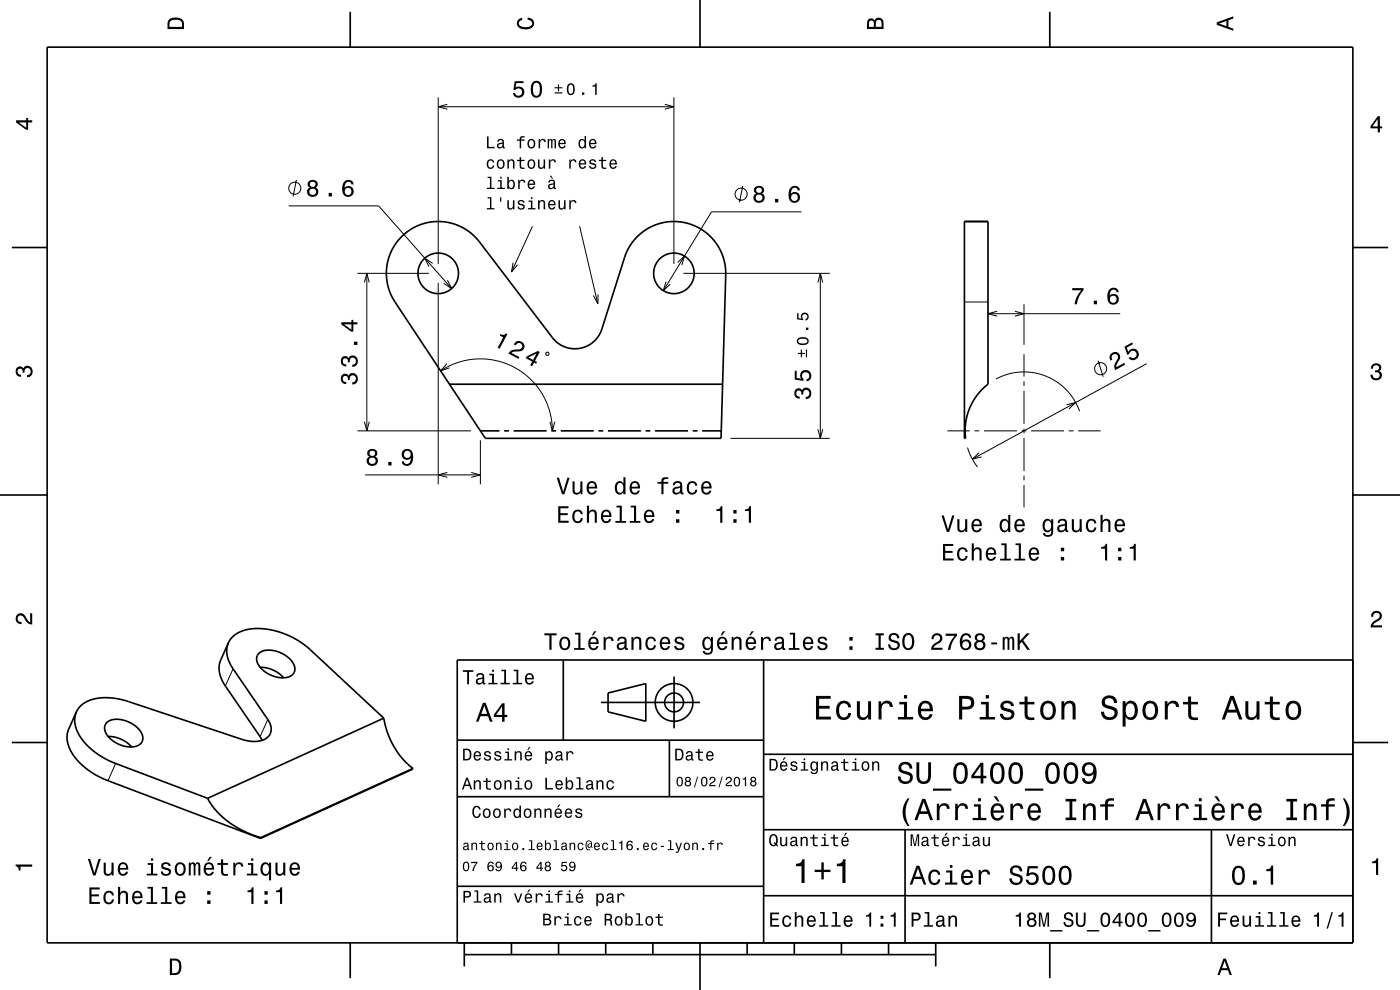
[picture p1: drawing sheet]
<svg xmlns="http://www.w3.org/2000/svg" width="297mm" height="210mm" viewBox="0 0 297 210" stroke-linecap="round" stroke-linejoin="round" font-family="sans-serif">
<g fill="none" stroke="#000" stroke-width=".21">
<path d="M62.9 38.2l-.7 3.5M93 20.6v35.4M93 22.6h50M94.9 22.1l-1.9 .5 1.9 .6M141 22.1l2 .5-2 .6M143 20.6v35.4M157.6 39.4l-.7 3.5M61.2 43.7h19.1l15.5 17.5M75.8 58h15.2M77.3 59.9l.5-1.9 .5 1.9M77.8 58v33.4M91.8 55.9l-1.7-1.1 .9 1.8"/>
<path d="M93 60v42.7M94.9 59.4l.9 1.8-1.7-1.1M108.8 55.7l-.3 2 1.3-1.6M113 48l-4.5 9.7M123 48l3.8 16.4M141.3 59.7l-.6 2 1.5-1.4M143.8 55.7l1.4-1.4-.6 1.9M145 58h31M170 44.9h-19.1l-10.2 16.8M173.5 59.9l.5-1.9 .5 1.9M174 58v35M93.5 78.7l1.9-1.1 1.8-.7 2-.5 1.9-.3 1.8 .1 2.2 .3 1.9 .5 2.1 .9 1.7 1.1 1.7 1.4 1.4 1.5 1.1 1.6 .9 1.8 .8 2.1 .3 2 .2 2"/>
<path d="M94.8 77.2l-1.3 1.5 1.9-.7M115.9 74.8h.5v.5h-.6zM126.9 62.4l-.1 2-.9-1.7M204.6 64.1h5M209.6 66.5h28M211.5 66l-1.9 .5 1.9 .6M215.3 66l1.9 .5-1.9 .6M217.2 64.5v8.6M217.2 75.1v4.8M233 76.5l1 3.4M243.2 77.1l-36.9 20.3M75.8 91.4h24.1"/>
<path d="M77.3 89.5l.5 1.9 .5-1.9M101.9 93.4v9.3M116.7 89.5l.5 1.9 .5-1.9M155 93h21M173.5 91.1l.5 1.9 .5-1.9M201 91.4h4.7M205.3 94.9a12.6 12.6 0 0 0 2.1 4.2M206.7 91.4h1M207.7 96l-1.4 1.4 1.9-.5M208.7 91.4h7M211.3 80.4a12.5 12.5 0 0 1 17.7 6.8M216.7 91.4h1"/>
<path d="M217.2 80.9v1M217.2 82.9v7M217.2 90.9v1M217.2 92.9v7M218.7 91.4h7M226.3 85.9l1.9-.5-1.4 1.4M226.7 91.4h1M228.7 91.4h4.8M77.5 100.7h24.4M94.9 100.2l-1.9 .5 1.9 .6M100 100.2l1.9 .5-1.9 .6M217.2 100.9v1"/>
<path d="M217.2 102.9v4.7M49.4 141.9l-1.6 3.6M56.8 152.6l-1.6 3.7M24.5 162l-1.6 3.6"/>
<circle cx="62.5" cy="39.9" r="1.28"/>
<circle cx="157.2" cy="41.2" r="1.28"/>
<circle cx="233.5" cy="78.2" r="1.28"/>
</g>
<g fill="none" stroke="#000" stroke-width=".35">
<path d="M10 10h277v190h-277zM74.3 2.5v7.5M148.5 0v10M222.7 2.5v7.5M2.5 52.5h7.5M85.2 50.2a11 11 0 0 1 16.5 1.1l15.5 20.3a6 6 0 0 0 10.5-1.8l4.8-15.1a11 11 0 0 1 12.3-7.6 11 11 0 0 1 9.2 11.2l-1 34.7h-50l-19.2-28.9a11 11 0 0 1 1.4-13.9zM204.6 47h5v34.5l-.2 .2a12.5 12.5 0 0 0-4.6 11.3h-.2zM287 52.5h7.5M95.4 81.5h57.9M101.9 91.4h4.1M107 91.4h1M109 91.4h7"/>
<path d="M117 91.4h1M119 91.4h7M127 91.4h1M129 91.4h7M137 91.4h1M139 91.4h7M147 91.4h1M149 91.4h4M0 105h10M287 105h10M48.5 136.4a5.7 5.7 0 0 0 .9 5.5l7.4 10.7a2.72 2.72 0 0 1 .5 3 2.72 2.72 0 0 1-2.6 1.6h-1.5l-1.7-.3-25.6-8.5-3.5-.4-1.7 .1-1.3 .3a5 5 0 0 0-3.2 2.6M48.5 136.4a6.3 6.3 0 0 1 6.1-3.1l2.6 .2 2.5 .7 2.3 1 2.2 1.3 1.4 1.2 15.8 14.6"/>
<path d="M48.5 136.4l-1.7 3.6a5.7 5.7 0 0 0 1 5.5l7.8 11.5M54.9 138.6a5 5 0 0 1 5.7 .5 3.1 3.1 0 0 1 1.8 3.6 3.5 3.5 0 0 1-4.4 .7 4.8 4.8 0 0 1-3.6-3.7l.2-.6zM119.5 140v17M162 140v60M287 140h-190v60M2.5 157.5h7.5M16.2 151a6.3 6.3 0 0 0 1.7 6.5l2.2 2 3.2 1.9 20.7 7.9M16.2 151l-1.6 3.7a6.3 6.3 0 0 0 1.7 6.5l1.3 1.2 1.5 1.2 3.3 1.8 32.9 12.4M22.7 153.3a5 5 0 0 1 5.7 .5 3.1 3.1 0 0 1 1.7 3.5 3.5 3.5 0 0 1-4.3 .8 4.8 4.8 0 0 1-3.6-3.8l.1-.5zM22.9 156.2a6.6 6.6 0 0 1 5 2.3M55.2 141.6a6.6 6.6 0 0 1 5 2.2M81.4 152.3l.9 3.4 1.4 2.9 1.7 2.4 2.2 2"/>
<path d="M81.4 152.3l-37.4 17M97 157h65M127.5 149h21M129 147l8-2v8l-8-2zM142 157v12M143 143.5v11M287 157.5h7.5M44 169.3l.9 1.4 1 1.3 2.7 2.5 3.4 1.9 3.3 1.3M55.3 177.7v.1M87.6 163l-.1 .2-32.2 14.6M87.6 163l-32.3 14.7M97 169h65"/>
<path d="M162 176h125M162 160h125M192 176v24M257 176v24M97 188h65M162 190h125M74.3 200v7.5M98.5 202.5h100M98.5 200v5M108.5 200v2.5M118.5 200v2.5M128.5 200v2.5"/>
<path d="M138.5 200v2.5M148.5 200v10M158.5 200v2.5M168.5 200v2.5M178.5 200v2.5M188.5 200v2.5M198.5 200v5M222.7 200v7.5"/>
<circle cx="93" cy="58" r="4.3"/>
<circle cx="143" cy="58" r="4.3"/>
<circle cx="143" cy="149" r="2"/>
<circle cx="143" cy="149" r="4"/>
</g>
<g fill="#000">
<path d="M36 4a2.18 2.18 0 0 0-.5 2.2h3.5v-1.2a1.43 1.43 0 0 0-1.7-1.3zM36.3 4.4a2.15 2.15 0 0 1 2.2 .3l.1 1h-2.6v-1z" fill-rule="evenodd"/>
<path d="M109.2 17.2l-.3 1.9h.4a.79 .79 0 0 1 1.2-.2 .79 .79 0 0 1 0 1.2 .79 .79 0 0 1-1.1-.1l-.1-.3h-.5a1.21 1.21 0 0 0 1.5 1.1 1.21 1.21 0 0 0 .8-1.7 1.21 1.21 0 0 0-1.7-.5l.1-1h1.6v-.4zM112.9 17.6a2.67 2.67 0 0 0 .4 3 1.14 1.14 0 0 0 1.6-.9 2.31 2.31 0 0 0-.6-2.5l-.5-.1-.5 .1zM113.5 17.6h.6a2.38 2.38 0 0 1 0 2.6h-.6a2.37 2.37 0 0 1 0-2.6z" fill-rule="evenodd"/>
<path d="M109.9 4.2l.9-.4v.4a.7 .7 0 0 0-.7 .5 .7 .7 0 0 0 .3 .8 1.7 1.7 0 0 0 2.5-.5 .9 .9 0 0 0-1-.8v-.5a1.24 1.24 0 0 1 1.4 1.1 1.24 1.24 0 0 1-1 1.4 2.22 2.22 0 0 1-2.5-.7l-.2-.5z" fill-rule="evenodd"/>
<path d="M117.7 19.6v.2h1.6v-.2zM117.7 18.5v.2h.7v.6h.2v-.6h.7v-.2h-.7v-.6h-.2v.6zM120.5 18a1.41 1.41 0 0 0 .6 2.2 1.42 1.42 0 0 0 .6-2.2 .78 .78 0 0 0-1.2 0zM120.9 18h.4a1.67 1.67 0 0 1 0 1.8h-.4a1.67 1.67 0 0 1 0-1.8zM123.5 19.6v.5h.5v-.5zM125.7 18.1v.3h.6v1.7h.3v-2.5h-.3a.54 .54 0 0 1-.6 .5z" fill-rule="evenodd"/>
<path d="M184.2 4.2l-.3 .7v1.3h3.5v-1.3a.98 .98 0 0 0-.7-1.1 .98 .98 0 0 0-1.2 .6 .84 .84 0 0 0-1.3-.2zM184.5 4.5a.54 .54 0 0 1 .6-.1 .54 .54 0 0 1 .3 .6v.7h-1zM185.9 4.4a.62 .62 0 0 1 .8-.1 .62 .62 0 0 1 .3 .6v.8h-1.2z" fill-rule="evenodd"/>
<path d="M258.1 4.7v.6l3.5 1.2v-.4l-1-.4v-1.4l1-.4v-.4zM258.6 5l1.6-.5v1z" fill-rule="evenodd"/>
<path d="M3.4 25.5v.5l2.1 1.5h.5v-1.5h.8v-.5h-.8v-.5h-.4v.5zM4 26h1.6v1.1z" fill-rule="evenodd"/>
<path d="M65.5 38.4a.83 .83 0 0 0 .2 1.4 1.11 1.11 0 0 0-.4 1.5 1.11 1.11 0 0 0 1.5 .4 1.03 1.03 0 0 0 .7-.9 1.03 1.03 0 0 0-.5-1 .89 .89 0 0 0 .4-1.1 .89 .89 0 0 0-1.1-.6zM65.6 40.7a.71 .71 0 0 1 1.4 0 .71 .71 0 0 1-1.4 0zM65.7 39.1a.6 .6 0 0 1 1.2 0 .6 .6 0 0 1-1.2 0zM69.7 40.9v.8h.7v-.8zM73.1 38.4a2.39 2.39 0 0 0 .2 3.3 1.16 1.16 0 0 0 1.5-.4 1.16 1.16 0 0 0-.2-1.5 1.16 1.16 0 0 0-1.5 0 1.02 1.02 0 0 1 .8-1.2 .58 .58 0 0 1 .7 .5h.4a1.11 1.11 0 0 0-.7-.9 1.11 1.11 0 0 0-1.2 .2zM73.1 40.6a.75 .75 0 0 1 1.5 0 .75 .75 0 0 1-1.5 0z" fill-rule="evenodd"/>
<path d="M103.3 29v2.5h1.6v-.3h-1.3v-2.2zM105.7 29.6l-.2 .5h.3a.39 .39 0 0 1 .5-.4 .39 .39 0 0 1 .2 .6h-.1a.67 .67 0 0 0-.9 .3 .67 .67 0 0 0 .2 .9l.6-.1 .3-.2 .1 .2 .4 .1v-.3h-.2v-1.2a.73 .73 0 0 0-1.2-.4zM105.8 30.7l.8-.2a.55 .55 0 0 1-.2 .6 .55 .55 0 0 1-.6 .1zM109.7 29.6v.3h.6v1.6h.3v-1.6h.7v-.3h-.7v-.3l.7-.1v-.3a.68 .68 0 0 0-.8 0 .68 .68 0 0 0-.2 .7zM112.1 29.7a1.04 1.04 0 0 0-.1 1.2 1.04 1.04 0 0 0 1.1 .6 1.04 1.04 0 0 0 .5-1.3 1.04 1.04 0 0 0-1.2-.7zM112.3 29.9a.48 .48 0 0 1 .6-.2 .48 .48 0 0 1 .3 .5 .66 .66 0 0 1 0 .7 .66 .66 0 0 1-.7 .3 .97 .97 0 0 1-.2-1.3zM114.3 29.5v2h.3v-1.2a.47 .47 0 0 1 .2-.5 .47 .47 0 0 1 .6 .2l.1 .1h.3a.64 .64 0 0 0-.5-.6 .64 .64 0 0 0-.7 .3v-.3zM116.2 29.5v2h.3v-1.5l.1-.3h.2l.1 .2v1.6h.3v-1.5l.3-.3 .1 .4v1.4h.3v-1.4a.5 .5 0 0 0-.3-.7l-.4 .3-.4-.3-.3 .3v-.2zM118.6 29.7a1.04 1.04 0 0 0-.1 1.2 1.04 1.04 0 0 0 1 .6l.5-.6h-.3l-.4 .3a.54 .54 0 0 1-.5-.6h1.2a.83 .83 0 0 0-.3-1 .83 .83 0 0 0-1.1 .1zM118.9 29.9l.1-.1a.48 .48 0 0 1 .5 0 .48 .48 0 0 1 .2 .5h-.9zM122.9 29.7a1.06 1.06 0 0 0-.2 1.1 1.06 1.06 0 0 0 .9 .7l.4-.3v.3h.3v-2.6h-.3v.9a.64 .64 0 0 0-1.1-.1zM123.2 29.9a.44 .44 0 0 1 .4-.1 .44 .44 0 0 1 .4 .4v.3a.59 .59 0 0 1-.5 .7 .85 .85 0 0 1-.3-1.3zM125.2 29.7a1.04 1.04 0 0 0-.2 1.2 1.04 1.04 0 0 0 1 .6l.5-.6h-.3l-.4 .3a.54 .54 0 0 1-.5-.6h1.2a.83 .83 0 0 0-.3-1 .83 .83 0 0 0-1 .1zM125.4 29.9l.2-.1a.48 .48 0 0 1 .4 0 .48 .48 0 0 1 .2 .5h-.9z" fill-rule="evenodd"/>
<path d="M103.4 37.5v.3h.5v2h-.6v.3h1.6v-.3h-.7v-2.3zM105.6 38.2v.3h.5v1.3h-.6v.3h1.6v-.3h-.7v-1.6zM106.1 37.5v.4h.4v-.4zM107.6 37.5v2.6h.3v-.3a.66 .66 0 0 0 .8 .4 .66 .66 0 0 0 .5-.6 .9 .9 0 0 0 0-1.1 .9 .9 0 0 0-1-.3l-.3 .3v-1zM108.1 38.6a.45 .45 0 0 1 .5-.2 .45 .45 0 0 1 .3 .4 .65 .65 0 0 1 0 .7 .65 .65 0 0 1-.7 .3 .98 .98 0 0 1-.1-1.2zM109.9 38.2v1.9h.3v-1.1a.47 .47 0 0 1 .3-.6 .47 .47 0 0 1 .6 .2v.2h.3a.64 .64 0 0 0-.5-.7 .64 .64 0 0 0-.7 .4v-.3zM112.1 38.4a1.04 1.04 0 0 0-.1 1.1 1.04 1.04 0 0 0 1 .6l.5-.6h-.3l-.4 .4a.54 .54 0 0 1-.5-.7h1.2a.83 .83 0 0 0-.3-1 .83 .83 0 0 0-1.1 .2zM112.4 38.5l.1-.1a.48 .48 0 0 1 .5 .1 .48 .48 0 0 1 .2 .5h-.9zM116.6 37.3l.5 .6h.2l-.3-.6zM116.5 38.3l-.2 .4h.3a.39 .39 0 0 1 .5-.4 .39 .39 0 0 1 .3 .6h-.2a.65 .65 0 0 0-.9 .4 .65 .65 0 0 0 .5 .8l.7-.3v.3h.4v-.2l-.1-.1-.1-1.1a.73 .73 0 0 0-.4-.6 .73 .73 0 0 0-.8 .2zM116.6 39.3l.8-.2a.55 .55 0 0 1-.1 .6 .55 .55 0 0 1-.7 .1z" fill-rule="evenodd"/>
<path d="M103.5 34a1.04 1.04 0 0 0-.2 1.2 1.04 1.04 0 0 0 1.1 .6l.4-.4 .1-.3h-.4l-.3 .4a.72 .72 0 0 1-.6-.7 .72 .72 0 0 1 .7-.7l.2 .4h.3a.78 .78 0 0 0-.5-.7 .78 .78 0 0 0-.8 .2zM105.6 34a1.04 1.04 0 0 0-.2 1.3 1.04 1.04 0 0 0 1.2 .5 1.04 1.04 0 0 0 .5-1.3 1.04 1.04 0 0 0-1.2-.7zM105.8 34.2a.48 .48 0 0 1 .5-.1 .48 .48 0 0 1 .4 .4 .66 .66 0 0 1 0 .7 .66 .66 0 0 1-.7 .3 .97 .97 0 0 1-.2-1.3zM107.6 33.8v2h.4v-1.1a.45 .45 0 0 1 .2-.6 .45 .45 0 0 1 .6 .2v1.5h.3v-1.3a.63 .63 0 0 0-.4-.7 .63 .63 0 0 0-.8 .3v-.3zM110.2 33.3v.6h-.5v.3h.5l.1 1.3a.74 .74 0 0 0 1 .3v-.3a.49 .49 0 0 1-.7-.2l-.1-1.1h.8v-.3h-.8v-.6zM112.1 34a1.04 1.04 0 0 0-.1 1.3 1.04 1.04 0 0 0 1.1 .5 1.04 1.04 0 0 0 .5-1.3 1.04 1.04 0 0 0-1.2-.7zM112.3 34.2a.48 .48 0 0 1 .6-.1 .48 .48 0 0 1 .3 .4 .66 .66 0 0 1 0 .7 .66 .66 0 0 1-.7 .3 .97 .97 0 0 1-.2-1.3zM114.1 33.8v1.3a.63 .63 0 0 0 .5 .7 .63 .63 0 0 0 .7-.3v.3h.3v-2h-.3v1.2a.46 .46 0 0 1-.3 .5 .46 .46 0 0 1-.5-.2v-1.5zM116.4 33.8v2h.4v-1.1a.47 .47 0 0 1 .2-.6 .47 .47 0 0 1 .6 .2v.1h.3a.64 .64 0 0 0-.4-.6 .64 .64 0 0 0-.8 .4v-.4zM120.8 33.8v2h.3v-1.1a.47 .47 0 0 1 .2-.6 .47 .47 0 0 1 .6 .2l.1 .1h.3a.64 .64 0 0 0-.5-.6 .64 .64 0 0 0-.7 .4v-.4zM123 34a1.04 1.04 0 0 0-.2 1.2 1.04 1.04 0 0 0 1 .6l.5-.6h-.3l-.4 .4a.54 .54 0 0 1-.5-.7h1.3a.83 .83 0 0 0-.4-1 .83 .83 0 0 0-1 .1zM123.2 34.2l.2-.1a.47 .47 0 0 1 .5 .1 .47 .47 0 0 1 .1 .4h-.9zM125.2 33.9l-.1 .2a.69 .69 0 0 0 .8 .9l.2 .1a.43 .43 0 0 1-.3 .5 .43 .43 0 0 1-.5-.4h-.3a.74 .74 0 0 0 .9 .7 .74 .74 0 0 0 .5-1.1l-1-.3a.38 .38 0 0 1 .3-.5 .38 .38 0 0 1 .4 .4l.4-.1a.78 .78 0 0 0-1.3-.4zM127.6 33.3v.6h-.6v.3h.6v1.3a.75 .75 0 0 0 1 .3v-.3a.49 .49 0 0 1-.7-.2v-1.1h.7v-.3h-.7v-.6zM129.5 34a1.04 1.04 0 0 0-.2 1.2 1.04 1.04 0 0 0 1 .6l.5-.6h-.3l-.4 .4a.54 .54 0 0 1-.5-.7h1.3a.83 .83 0 0 0-.4-1 .83 .83 0 0 0-1 .1zM129.7 34.2l.2-.1a.48 .48 0 0 1 .5 .1 .48 .48 0 0 1 .1 .4h-.9z" fill-rule="evenodd"/>
<path d="M292.3 24.7l-1.6 2.1v.4h1.6v.9h.4v-.9h.5v-.4h-.5v-2.1zM292.3 25.2v1.6h-1.1z" fill-rule="evenodd"/>
<path d="M103.4 41.8v.3h.5v2h-.6v.3h1.6v-.3h-.7v-2.3zM106.1 41.8v1h.2v-1zM107.6 42.5v1.2a.63 .63 0 0 0 .5 .8 .63 .63 0 0 0 .7-.4v.3h.3v-1.9h-.3v1.1a.46 .46 0 0 1-.3 .5 .46 .46 0 0 1-.5-.2l-.1-1.4zM110 42.6l-.1 .1a.69 .69 0 0 0 .8 .9l.2 .1a.43 .43 0 0 1-.3 .5 .43 .43 0 0 1-.5-.4h-.3a.74 .74 0 0 0 .9 .7 .74 .74 0 0 0 .5-1l-1-.4a.38 .38 0 0 1 .3-.5 .38 .38 0 0 1 .5 .4h.3a.78 .78 0 0 0-1.3-.4zM112.1 42.5v.3h.5v1.3h-.6v.3h1.6v-.3h-.7v-1.6zM112.6 41.8v.4h.4v-.4zM114.1 42.5v1.9h.4v-1.1a.45 .45 0 0 1 .2-.6 .45 .45 0 0 1 .6 .3v1.4h.3v-1.3a.63 .63 0 0 0-.4-.7 .63 .63 0 0 0-.8 .4v-.3zM116.5 42.7a1.04 1.04 0 0 0-.2 1.2 1.04 1.04 0 0 0 1 .5l.5-.5h-.3l-.4 .3a.54 .54 0 0 1-.5-.7h1.3a.83 .83 0 0 0-.4-.9 .83 .83 0 0 0-1 .1zM116.7 42.8l.2-.1a.48 .48 0 0 1 .5 .1 .48 .48 0 0 1 .1 .5h-.9zM118.5 42.5v1.2a.63 .63 0 0 0 .4 .8 .63 .63 0 0 0 .8-.4v.3h.3v-1.9h-.3v1.1a.46 .46 0 0 1-.3 .5 .46 .46 0 0 1-.6-.2v-1.4zM120.8 42.5v1.9h.3v-1.1a.47 .47 0 0 1 .2-.6 .47 .47 0 0 1 .6 .2l.1 .2h.3a.64 .64 0 0 0-.5-.7 .64 .64 0 0 0-.7 .4v-.3z" fill-rule="evenodd"/>
<path d="M160.2 39.7a.83 .83 0 0 0 .2 1.3 1.11 1.11 0 0 0-.4 1.6 1.11 1.11 0 0 0 1.5 .4 1.03 1.03 0 0 0 .7-1 1.03 1.03 0 0 0-.6-1 .88 .88 0 0 0 .5-1 .88 .88 0 0 0-1.1-.6zM160.3 42a.71 .71 0 0 1 1.4 0 .71 .71 0 0 1-1.4 0zM160.4 40.4a.6 .6 0 0 1 1.2 0 .6 .6 0 0 1-1.2 0zM164.4 42.2v.7h.7v-.7zM167.8 39.7a2.4 2.4 0 0 0 .2 3.2 1.16 1.16 0 0 0 1.5-.3 1.16 1.16 0 0 0-.2-1.5 1.16 1.16 0 0 0-1.5 0 1.03 1.03 0 0 1 .8-1.3 .58 .58 0 0 1 .6 .6h.5a1.12 1.12 0 0 0-.7-1 1.12 1.12 0 0 0-1.2 .3zM167.8 41.9a.75 .75 0 0 1 1.4 0 .75 .75 0 0 1-1.4 0z" fill-rule="evenodd"/>
<path d="M106.2 70.9l-.2 .3 .8 .4-1.2 2.2 .4 .2 1.7-3.1-.4-.2a.77 .77 0 0 1-1.1 .2zM109.3 72.6l-.3 .4 .4 .3a.71 .71 0 0 1 .9-.5 .71 .71 0 0 1 .5 .8 .71 .71 0 0 1-.9 .5 1.8 1.8 0 0 0-2 .9l2.1 1.1 .2-.4-1.7-.9a2.2 2.2 0 0 1 1.9-.3 1.14 1.14 0 0 0 .7-1.6 1.14 1.14 0 0 0-1.8-.3zM111.7 75.6l-.2 .4 1.4 .7-.4 .8 .4 .2 .4-.8 .4 .3 .2-.4-.4-.2 1-1.9-.4-.2zM112.1 75.8l1.7-.8-.7 1.4z" fill-rule="evenodd"/>
<path d="M171 74.2v1.6h.2v-1.6zM169.9 74.2v.7h-.6v.2h.6v.7h.2v-.7h.6v-.2h-.6v-.7zM169.4 71.7a.79 .79 0 0 0-.3 .9 .79 .79 0 0 0 .7 .6 1.33 1.33 0 0 0 1.8-.8 1.42 1.42 0 0 0-2.2-.7zM169.4 72.1a1.66 1.66 0 0 1 1.8 0v.5a1.66 1.66 0 0 1-1.8 0zM171 69.5v.5h.5v-.5zM169.1 66.4v1.3l1.3 .2v-.3a.56 .56 0 0 1-.2-.8 .56 .56 0 0 1 .9 0 .56 .56 0 0 1-.2 .9v.3a.85 .85 0 0 0 .7-1 .85 .85 0 0 0-1.2-.6 .85 .85 0 0 0-.3 1.2l-.7-.1v-1.1z" fill-rule="evenodd"/>
<path d="M227.5 61.1v.5h1.9a5.2 5.2 0 0 0-1.4 2.9h.5a5.2 5.2 0 0 1 1.4-3v-.4zM232 63.8v.7h.7v-.7zM235.4 61.3a2.39 2.39 0 0 0 .2 3.2 1.16 1.16 0 0 0 1.6-.3 1.16 1.16 0 0 0-.2-1.5 1.16 1.16 0 0 0-1.6 0 1.02 1.02 0 0 1 .8-1.3 .58 .58 0 0 1 .7 .6h.4a1.12 1.12 0 0 0-.7-.9 1.12 1.12 0 0 0-1.2 .2zM235.4 63.5a.75 .75 0 0 1 1.5 0 .75 .75 0 0 1-1.5 0z" fill-rule="evenodd"/>
<path d="M235.6 75.1a1.14 1.14 0 0 0 0 1.4l.4-.2a.71 .71 0 0 1 0-1 .71 .71 0 0 1 1 0 .71 .71 0 0 1 0 1 1.8 1.8 0 0 0-.4 2.2l2.1-1.1-.2-.4-1.7 .9a2.24 2.24 0 0 1 .8-1.7 1.11 1.11 0 0 0-.5-1.5 1.11 1.11 0 0 0-1.5 .4zM238.5 73.5l.7 1.8 .3-.2a.79 .79 0 0 1 1-.7 .79 .79 0 0 1 .6 1 .79 .79 0 0 1-1.1 .5l-.2-.2-.4 .2a1.21 1.21 0 0 0 1.8 .2 1.21 1.21 0 0 0 0-1.8 1.21 1.21 0 0 0-1.8 .3l-.4-.9 1.4-.7-.2-.4z" fill-rule="evenodd"/>
<path d="M291.1 77.4a1.08 1.08 0 0 1 1.4-.2 1.08 1.08 0 0 1 .4 1.2l-.3 .3a1.06 1.06 0 0 1 .5 1.3 1.06 1.06 0 0 1-1.2 .7 1.1 1.1 0 0 1-1.2-1.2h.5a.71 .71 0 0 0 1 .8 .71 .71 0 0 0 .1-1.3h-.6v-.4a.61 .61 0 0 0 .8-.3 .61 .61 0 0 0-.2-.8 .61 .61 0 0 0-.9 .2l-.1 .5h-.5z" fill-rule="evenodd"/>
<path d="M3.6 78a.86 .86 0 0 1 1.4 .2 1.06 1.06 0 0 1 1.2-.6 1.06 1.06 0 0 1 .7 1.2 1.1 1.1 0 0 1-1.2 1.2v-.4a.71 .71 0 0 0 .8-1 .71 .71 0 0 0-1.3-.1v.6h-.4a.61 .61 0 0 0-.3-.8 .61 .61 0 0 0-.8 .2 .61 .61 0 0 0 .2 .8l.6 .2v.4a1.15 1.15 0 0 1-1.2-.6 1.15 1.15 0 0 1 .3-1.3z" fill-rule="evenodd"/>
<path d="M72.5 79.5a1.17 1.17 0 0 0-.1 1.3 1.17 1.17 0 0 0 1.1 .7v-.5a.62 .62 0 0 1-.8-.3 .62 .62 0 0 1 .3-.8 .62 .62 0 0 1 .8 .2v.5h.4a.72 .72 0 0 1 .4-.9 .72 .72 0 0 1 1 .4 .72 .72 0 0 1-.5 .9l-.4 .1v.5a1.18 1.18 0 0 0 1.2-1.5 1.18 1.18 0 0 0-1.8-.6l-.2 .2a.86 .86 0 0 0-1.4-.2zM72.5 75.8a1.17 1.17 0 0 0-.1 1.3 1.17 1.17 0 0 0 1.1 .6v-.4a.62 .62 0 0 1-.8-.3 .62 .62 0 0 1 .3-.8 .62 .62 0 0 1 .8 .2v.5h.4a.72 .72 0 0 1 .4-1 .72 .72 0 0 1 1 .5 .72 .72 0 0 1-.5 .9l-.4 .1v.4a1.18 1.18 0 0 0 1.2-1.5 1.18 1.18 0 0 0-1.8-.6l-.2 .3a.86 .86 0 0 0-1.4-.2zM75.1 72.5v.7h.7v-.7zM72.4 68.4v.4l2.1 1.5h.5v-1.5h.8v-.4h-.8v-.5h-.4v.5zM73 68.8h1.6v1.1z" fill-rule="evenodd"/>
<path d="M78.2 95.5a.84 .84 0 0 0 .1 1.4 1.11 1.11 0 0 0-.4 1.5 1.11 1.11 0 0 0 1.6 .4 1.03 1.03 0 0 0 .7-1 1.03 1.03 0 0 0-.6-.9 .89 .89 0 0 0 .4-1.1 .89 .89 0 0 0-1-.6zM78.3 97.8a.71 .71 0 0 1 1.4 0 .71 .71 0 0 1-1.4 0zM78.4 96.2a.6 .6 0 0 1 1.2 0 .6 .6 0 0 1-1.2 0zM82.4 98v.7h.7v-.7zM85.5 95.5a1.15 1.15 0 0 0 0 1.7 1.15 1.15 0 0 0 1.7 0 1.02 1.02 0 0 1-.9 1.2 .56 .56 0 0 1-.6-.5h-.5a1.18 1.18 0 0 0 1.3 .9 1.18 1.18 0 0 0 1.1-1.1 1.76 1.76 0 0 0-1.2-2.5zM85.7 96.4a.75 .75 0 0 1 1.5 0 .75 .75 0 0 1-1.5 0z" fill-rule="evenodd"/>
<path d="M168.8 82.6a1.17 1.17 0 0 0-.2 1.3 1.17 1.17 0 0 0 1.1 .7v-.5a.62 .62 0 0 1-.8-.3 .62 .62 0 0 1 .3-.8 .62 .62 0 0 1 .8 .2v.5h.4a.72 .72 0 0 1 .4-.9 .72 .72 0 0 1 1 .4 .72 .72 0 0 1-.5 .9l-.4 .1v.5a1.18 1.18 0 0 0 1.2-1.6 1.18 1.18 0 0 0-1.8-.6l-.2 .3a.86 .86 0 0 0-1.3-.2zM168.6 78.7v1.8l1.9 .3v-.4a.79 .79 0 0 1-.2-1.2 .79 .79 0 0 1 1.1 0 .79 .79 0 0 1 0 1.2h-.3v.5a1.21 1.21 0 0 0 1.1-1.5 1.21 1.21 0 0 0-1.7-.8 1.21 1.21 0 0 0-.5 1.7l-1-.1v-1.5z" fill-rule="evenodd"/>
<path d="M118.4 107.4v3.5h2.2v-.4h-1.7v-1.2h1.6v-.4h-1.6v-1.1h1.7v-.4zM121.7 108.5a1.53 1.53 0 0 0 .8 2.5 1.06 1.06 0 0 0 1.1-1.1h-.4a.67 .67 0 0 1-.6 .7 .67 .67 0 0 1-.7-.6 1.12 1.12 0 0 1 .7-1.5 .6 .6 0 0 1 .6 .6h.4a1.09 1.09 0 0 0-.7-1 1.09 1.09 0 0 0-1.2 .4zM124.5 107.3v3.6h.5v-1.6a.64 .64 0 0 1 .3-.7 .64 .64 0 0 1 .8 .3l.1 2h.4v-1.8a.88 .88 0 0 0-.6-1 .88 .88 0 0 0-1 .5v-1.3zM127.8 108.5a1.54 1.54 0 0 0 .8 2.5 1.05 1.05 0 0 0 1.1-.9h-.5l-.2 .4-.4 .1a.75 .75 0 0 1-.7-.9h1.8a1.16 1.16 0 0 0-.5-1.4 1.16 1.16 0 0 0-1.4 .2zM128.1 108.7a.66 .66 0 0 1 .8-.1 .66 .66 0 0 1 .4 .7h-1.4zM130.8 107.3v.3h.7v2.9h-.9v.4h2.2v-.4h-.9v-3.2zM133.8 107.3v.3h.7v2.9h-.9v.4h2.3v-.4h-1v-3.2zM136.9 108.5a1.54 1.54 0 0 0 .8 2.5 1.06 1.06 0 0 0 1.1-.9h-.5l-.2 .4-.4 .1a.75 .75 0 0 1-.7-.9h1.8a1.16 1.16 0 0 0-.5-1.4 1.16 1.16 0 0 0-1.4 .2zM137.2 108.7a.66 .66 0 0 1 .8-.1 .66 .66 0 0 1 .4 .7h-1.4zM143.4 110.1v.8h.7v-.8zM143.4 108.2v.7h.7v-.7z" fill-rule="evenodd"/>
<path d="M118.1 101.3l1.1 3.5h.5l1.1-3.5h-.4l-.9 3-.9-3zM121.5 102.1v1.8a.89 .89 0 0 0 .6 1 .89 .89 0 0 0 1-.5v.4h.5v-2.7h-.5v1.6a.65 .65 0 0 1-.4 .8 .65 .65 0 0 1-.8-.3v-2.1zM124.7 102.4a1.54 1.54 0 0 0 .8 2.5 1.06 1.06 0 0 0 1.1-.8h-.4l-.2 .3-.4 .1a.76 .76 0 0 1-.7-.9h1.8a1.17 1.17 0 0 0-.5-1.3 1.17 1.17 0 0 0-1.5 .1zM125.1 102.6a.66 .66 0 0 1 .8-.1 .66 .66 0 0 1 .3 .7h-1.3zM130.7 102.4a1.58 1.58 0 0 0 .8 2.5l.4-.1 .3-.4v.4h.5v-3.6h-.4v1.3a.89 .89 0 0 0-1.6-.1zM131.1 102.7a.62 .62 0 0 1 .6-.2 .62 .62 0 0 1 .5 .5 1.11 1.11 0 0 1-.7 1.5 1.19 1.19 0 0 1-.4-1.8zM133.9 102.4a1.54 1.54 0 0 0 .7 2.5 1.06 1.06 0 0 0 1.1-.8h-.4l-.2 .3-.4 .1a.76 .76 0 0 1-.7-.9h1.8a1.17 1.17 0 0 0-.5-1.3 1.17 1.17 0 0 0-1.4 .1zM134.2 102.6a.66 .66 0 0 1 .8-.1 .66 .66 0 0 1 .3 .7h-1.3zM139.5 102.2v.4h.8v2.2h.5v-2.2h1v-.4h-1v-.3l.3-.3h.7v-.4a1.04 1.04 0 0 0-1.5 .8v.2zM143 102.3l-.2 .6h.4a.55 .55 0 0 1 .6-.5 .55 .55 0 0 1 .4 .8h-.2a1 1 0 0 0-1 .2 1 1 0 0 0-.3 1.1 .94 .94 0 0 0 1.6 0l.1 .3 .6 .1v-.4h-.2l-.1-1.6a1.02 1.02 0 0 0-1.7-.6zM143.2 103.8l1.1-.3a.77 .77 0 0 1-.2 .8 .77 .77 0 0 1-.9 .1zM146 102.4a1.53 1.53 0 0 0 .8 2.5 1.05 1.05 0 0 0 1.1-1h-.4a.67 .67 0 0 1-.6 .6 .67 .67 0 0 1-.7-.6 1.12 1.12 0 0 1 .6-1.5 .6 .6 0 0 1 .7 .6h.4a1.09 1.09 0 0 0-.7-.9 1.09 1.09 0 0 0-1.2 .3zM149 102.4a1.54 1.54 0 0 0 .8 2.5 1.06 1.06 0 0 0 1.1-.8h-.4l-.2 .3-.4 .1a.76 .76 0 0 1-.7-.9h1.8a1.17 1.17 0 0 0-.5-1.3 1.17 1.17 0 0 0-1.5 .1zM149.4 102.6a.66 .66 0 0 1 .8-.1 .66 .66 0 0 1 .3 .7h-1.3z" fill-rule="evenodd"/>
<path d="M152 108v.4h.8v2.5h.4v-3.5h-.3a.77 .77 0 0 1-.9 .6zM155.6 110.1v.8h.7v-.8zM155.6 108.2v.7h.7v-.7zM158 108v.4h.9v2.5h.4v-3.5h-.3a.77 .77 0 0 1-1 .6z" fill-rule="evenodd"/>
<path d="M200.1 115.4v3.5h2.2v-.4h-1.8v-1.2h1.6v-.4h-1.6v-1.1h1.7v-.4zM203.3 116.5a1.53 1.53 0 0 0 .9 2.5 1.06 1.06 0 0 0 1.1-1.1h-.4a.67 .67 0 0 1-.7 .7 .67 .67 0 0 1-.7-.6 1.11 1.11 0 0 1 .7-1.5 .6 .6 0 0 1 .6 .6h.5a1.09 1.09 0 0 0-.8-1 1.09 1.09 0 0 0-1.2 .4zM206.1 115.3v3.6h.5v-1.6a.64 .64 0 0 1 .4-.7 .64 .64 0 0 1 .8 .3v2h.4v-1.8a.88 .88 0 0 0-.6-1 .88 .88 0 0 0-1 .5v-1.3zM209.4 116.5a1.54 1.54 0 0 0 .8 2.5 1.05 1.05 0 0 0 1.1-.9h-.4l-.3 .4-.3 .1a.76 .76 0 0 1-.7-.9h1.7a1.16 1.16 0 0 0-.4-1.4 1.16 1.16 0 0 0-1.5 .2zM209.8 116.7a.66 .66 0 0 1 .8-.1 .66 .66 0 0 1 .3 .7h-1.3zM212.4 115.3v.3h.7v2.9h-.9v.4h2.3v-.4h-1v-3.2zM215.4 115.3v.3h.7v2.9h-.9v.4h2.3v-.4h-.9v-3.2zM218.5 116.5a1.54 1.54 0 0 0 .8 2.5 1.06 1.06 0 0 0 1.1-.9h-.4l-.3 .4-.3 .1a.76 .76 0 0 1-.7-.9h1.8a1.16 1.16 0 0 0-.5-1.4 1.16 1.16 0 0 0-1.5 .2zM218.9 116.7a.66 .66 0 0 1 .8-.1 .66 .66 0 0 1 .3 .7h-1.3zM225.1 118.1v.8h.7v-.8zM225.1 116.2v.7h.7v-.7z" fill-rule="evenodd"/>
<path d="M199.7 109.3l1.2 3.5h.5l1.1-3.5h-.5l-.9 3-.9-3zM203.1 110.1v1.8a.89 .89 0 0 0 .6 1 .89 .89 0 0 0 1.1-.5v.4h.4v-2.7h-.4v1.6a.65 .65 0 0 1-.4 .8 .65 .65 0 0 1-.8-.3l-.1-2.1zM206.4 110.4a1.54 1.54 0 0 0 .8 2.5 1.06 1.06 0 0 0 1.1-.8h-.5l-.2 .3-.4 .1a.76 .76 0 0 1-.7-.9h1.8a1.16 1.16 0 0 0-.5-1.4 1.16 1.16 0 0 0-1.4 .2zM206.7 110.6a.66 .66 0 0 1 .8-.1 .66 .66 0 0 1 .3 .7h-1.3zM212.3 110.4a1.58 1.58 0 0 0 .8 2.5l.5-.1 .3-.4v.4h.4v-3.6h-.4v1.3a.89 .89 0 0 0-1.6-.1zM212.7 110.7a.62 .62 0 0 1 .7-.2 .62 .62 0 0 1 .4 .5 1.12 1.12 0 0 1-.6 1.5 1.19 1.19 0 0 1-.5-1.8zM215.5 110.4a1.54 1.54 0 0 0 .8 2.5 1.06 1.06 0 0 0 1.1-.8h-.5l-.2 .3-.4 .1a.76 .76 0 0 1-.7-.9h1.8a1.16 1.16 0 0 0-.5-1.4 1.16 1.16 0 0 0-1.4 .2zM215.8 110.6a.66 .66 0 0 1 .8-.1 .66 .66 0 0 1 .4 .7h-1.4zM221.4 110.4a1.57 1.57 0 0 0 .8 2.5l.5-.1 .3-.4a.73 .73 0 0 1-.3 1 .73 .73 0 0 1-1-.3h-.4a1.1 1.1 0 0 0 1.2 .8 1.1 1.1 0 0 0 .9-1.2v-2.6h-.4v.5l-.3-.4a.9 .9 0 0 0-1.3 .2zM221.8 110.7a.63 .63 0 0 1 .7-.2 .63 .63 0 0 1 .4 .5 1.11 1.11 0 0 1-.6 1.5 1.19 1.19 0 0 1-.5-1.8zM224.6 110.3l-.2 .6h.4a.55 .55 0 0 1 .7-.5 .55 .55 0 0 1 .3 .8h-.2a.98 .98 0 0 0-1.1 .3 .98 .98 0 0 0 0 1.2 1.06 1.06 0 0 0 1.5-.2l.1 .3 .5 .1v-.4h-.2v-1.6a1.02 1.02 0 0 0-1.8-.6zM224.8 111.8l1.1-.3a.77 .77 0 0 1-.2 .8 .77 .77 0 0 1-.9 .1l-.1-.3zM227.4 110.1v1.8a.89 .89 0 0 0 .6 1 .89 .89 0 0 0 1.1-.5v.4h.4v-2.7h-.5v1.6a.65 .65 0 0 1-.3 .8 .65 .65 0 0 1-.9-.3v-2.1zM230.7 110.4a1.52 1.52 0 0 0 .8 2.5 1.06 1.06 0 0 0 1.1-1h-.4a.67 .67 0 0 1-.7 .6 .67 .67 0 0 1-.7-.6 1.11 1.11 0 0 1 .7-1.5 .6 .6 0 0 1 .7 .6h.4a1.09 1.09 0 0 0-.8-.9 1.09 1.09 0 0 0-1.1 .3zM233.5 109.2v3.6h.4v-1.5a.63 .63 0 0 1 .4-.8 .63 .63 0 0 1 .8 .3v2h.5v-1.7a.88 .88 0 0 0-.6-1 .88 .88 0 0 0-1.1 .4v-1.3zM236.7 110.4a1.54 1.54 0 0 0 .8 2.5 1.06 1.06 0 0 0 1.1-.8h-.4l-.2 .3-.4 .1a.76 .76 0 0 1-.7-.9h1.8a1.16 1.16 0 0 0-.5-1.4 1.16 1.16 0 0 0-1.5 .2zM237.1 110.6a.66 .66 0 0 1 .8-.1 .66 .66 0 0 1 .3 .7h-1.3z" fill-rule="evenodd"/>
<path d="M233.6 116v.4h.8v2.5h.5v-3.5h-.4a.77 .77 0 0 1-.9 .6zM237.2 118.1v.8h.7v-.8zM237.2 116.2v.7h.7v-.7zM239.7 116v.4h.8v2.5h.5v-3.5h-.4a.77 .77 0 0 1-.9 .6z" fill-rule="evenodd"/>
<path d="M3.6 130.4a1.22 1.22 0 0 1 2 .7l.4 .6 .4 .3v-1.9h.4v2.4a1.8 1.8 0 0 1-1.7-1.4 .71 .71 0 0 0-.9-.5 .71 .71 0 0 0-.5 .8 .71 .71 0 0 0 .9 .5v.5a1.18 1.18 0 0 1-1.2-.7 1.18 1.18 0 0 1 .2-1.3z" fill-rule="evenodd"/>
<path d="M115.5 134.3v.5h1.1v3h.4v-3h1.1v-.5zM119 135.4a1.52 1.52 0 0 0 .8 2.5 1.48 1.48 0 0 0 1.2-1.4 1.48 1.48 0 0 0-1.2-1.5l-.5 .1zM119.3 135.7a.67 .67 0 0 1 .7-.2 .67 .67 0 0 1 .5 .5 1.11 1.11 0 0 1-.7 1.5 1.17 1.17 0 0 1-.5-1.8zM122 134.2v.4h.7v2.9h-.9v.3h2.2v-.3h-.9v-3.3zM126 133.9l-.5 .9h.3l.7-.9zM125.1 135.4a1.54 1.54 0 0 0 .8 2.5 1.06 1.06 0 0 0 1.1-.8h-.5l-.2 .3-.4 .1a.76 .76 0 0 1-.7-.9h1.8a1.17 1.17 0 0 0-.5-1.4 1.17 1.17 0 0 0-1.4 .2zM125.4 135.6a.66 .66 0 0 1 .8-.1 .66 .66 0 0 1 .4 .7h-1.4zM128 135.1v2.7h.5v-1.5a.66 .66 0 0 1 .4-.8 .66 .66 0 0 1 .8 .2v.3h.5a.89 .89 0 0 0-.7-.9 .89 .89 0 0 0-1 .5v-.5zM131.2 135.3l-.3 .6h.4a.55 .55 0 0 1 .7-.5 .55 .55 0 0 1 .4 .8h-.2a1 1 0 0 0-1.1 .2 1 1 0 0 0-.2 1.1 .94 .94 0 0 0 1.6 0l.1 .3 .6 .1v-.4h-.3v-.2v-1.4a1.02 1.02 0 0 0-.7-.9 1.02 1.02 0 0 0-1 .3zM131.4 136.8l1.1-.3a.77 .77 0 0 1-.2 .8 .77 .77 0 0 1-.9 .1l-.1-.3zM134 135.1v2.7h.4v-1.5a.63 .63 0 0 1 .5-.9 .63 .63 0 0 1 .7 .8v1.6h.5v-1.7a.89 .89 0 0 0-.7-1 .89 .89 0 0 0-1 .4v-.4zM137.2 135.4a1.53 1.53 0 0 0 .9 2.5 1.06 1.06 0 0 0 1.1-1h-.5a.67 .67 0 0 1-.6 .6 .67 .67 0 0 1-.7-.6 1.11 1.11 0 0 1 .7-1.5 .59 .59 0 0 1 .6 .6h.5a1.09 1.09 0 0 0-.8-.9 1.09 1.09 0 0 0-1.2 .3zM140.3 135.4a1.54 1.54 0 0 0 .8 2.5 1.06 1.06 0 0 0 1-.8h-.4l-.2 .3-.4 .1a.76 .76 0 0 1-.7-.9h1.8a1.17 1.17 0 0 0-.5-1.4 1.17 1.17 0 0 0-1.4 .2zM140.6 135.6a.66 .66 0 0 1 .8-.1 .66 .66 0 0 1 .3 .7h-1.3zM143.4 135.3a.75 .75 0 0 0-.3 .8 .75 .75 0 0 0 .7 .5l.9 .3a.63 .63 0 0 1-.6 .7 .63 .63 0 0 1-.6-.6h-.5a1.07 1.07 0 0 0 1.2 .9 1.07 1.07 0 0 0 .9-1.2l-.4-.3-1.1-.4a.54 .54 0 0 1 .5-.6 .54 .54 0 0 1 .6 .5h.4a1.03 1.03 0 0 0-.7-.9 1.03 1.03 0 0 0-1 .3zM149.3 135.4a1.57 1.57 0 0 0 .7 2.5l.5-.1 .3-.4a.73 .73 0 0 1-.3 1 .73 .73 0 0 1-1-.3h-.4a1.1 1.1 0 0 0 1.2 .8 1.1 1.1 0 0 0 .9-1.2v-2.6h-.4v.5l-.3-.4a.89 .89 0 0 0-1.2 .2zM149.6 135.7a.63 .63 0 0 1 .7-.2 .63 .63 0 0 1 .5 .5 1.11 1.11 0 0 1-.7 1.5 1.2 1.2 0 0 1-.5-1.8zM153.4 133.9l-.5 .9h.3l.7-.9zM152.4 135.4a1.54 1.54 0 0 0 .8 2.5 1.06 1.06 0 0 0 1.1-.8h-.5l-.2 .3-.3 .1a.76 .76 0 0 1-.7-.9h1.7a1.16 1.16 0 0 0-.5-1.4 1.16 1.16 0 0 0-1.4 .2zM152.8 135.6a.66 .66 0 0 1 .7-.1 .66 .66 0 0 1 .4 .7h-1.3zM155.2 135.1v2.7h.5v-1.5a.63 .63 0 0 1 .5-.9 .63 .63 0 0 1 .7 .8v1.6h.4v-1.7a.89 .89 0 0 0-.6-1 .89 .89 0 0 0-1.1 .4v-.4zM159.4 133.9l-.5 .9h.3l.7-.9zM158.5 135.4a1.54 1.54 0 0 0 .8 2.5 1.06 1.06 0 0 0 1.1-.8h-.5l-.2 .3-.4 .1a.76 .76 0 0 1-.7-.9h1.8a1.17 1.17 0 0 0-.5-1.4 1.17 1.17 0 0 0-1.4 .2zM158.8 135.6a.66 .66 0 0 1 .8-.1 .66 .66 0 0 1 .3 .7h-1.3zM161.4 135.1v2.7h.5v-1.5a.66 .66 0 0 1 .3-.8 .66 .66 0 0 1 .9 .2v.3h.5a.89 .89 0 0 0-.7-.9 .89 .89 0 0 0-1.1 .5v-.5zM164.6 135.3l-.3 .6h.4a.55 .55 0 0 1 .7-.5 .55 .55 0 0 1 .4 .8h-.2a1 1 0 0 0-1.1 .2 1 1 0 0 0-.2 1.1 .93 .93 0 0 0 1.6 0l.1 .3 .6 .1v-.4h-.3v-1.6a1.02 1.02 0 0 0-.7-.9 1.02 1.02 0 0 0-1 .3zM164.8 136.8l1.1-.3a.77 .77 0 0 1-.2 .8 .77 .77 0 0 1-.9 .1zM167.5 134.2v.4h.7v2.9h-.9v.3h2.3v-.3h-.9v-3.3zM170.6 135.4a1.54 1.54 0 0 0 .8 2.5 1.06 1.06 0 0 0 1.1-.8h-.4l-.3 .3-.3 .1a.76 .76 0 0 1-.7-.9h1.8a1.16 1.16 0 0 0-.5-1.4 1.16 1.16 0 0 0-1.5 .2zM171 135.6a.66 .66 0 0 1 .8-.1 .66 .66 0 0 1 .3 .7h-1.3zM173.7 135.3a.75 .75 0 0 0-.2 .8 .75 .75 0 0 0 .7 .5l.9 .3a.63 .63 0 0 1-.6 .7 .63 .63 0 0 1-.7-.6h-.4a1.07 1.07 0 0 0 1.2 .9 1.07 1.07 0 0 0 .9-1.2l-.4-.3-1.1-.4a.54 .54 0 0 1 .4-.6 .54 .54 0 0 1 .6 .5h.5a1.03 1.03 0 0 0-.7-.9 1.03 1.03 0 0 0-1.1 .3zM180.2 137.1v.7h.7v-.7zM180.2 135.1v.8h.7v-.8zM185.7 134.3v.5h.7v2.6h-.7v.4h1.8v-.4h-.7v-2.6h.7v-.5zM188.8 134.5a.96 .96 0 0 0-.3 1.1 .96 .96 0 0 0 1 .6 .77 .77 0 0 1 .9 .9 .84 .84 0 0 1-1 .4 .84 .84 0 0 1-.6-.8h-.4a1.21 1.21 0 0 0 1.5 1.3 1.21 1.21 0 0 0 .7-1.9l-.8-.3a.71 .71 0 0 1-.8-.6 .7 .7 0 0 1 .7-.5 .7 .7 0 0 1 .6 .7h.5a1.16 1.16 0 0 0-.7-1.1 1.16 1.16 0 0 0-1.3 .2zM191.7 134.7a2.54 2.54 0 0 0 .4 3.1 1.21 1.21 0 0 0 1.8-.9 1.93 1.93 0 0 0-.9-2.6l-.9 .1zM192.4 134.8l.3-.1a1.7 1.7 0 0 1 .3 2.7l-.3 .1a1.13 1.13 0 0 1-.8-1.4v-.6zM197.9 134.6l-.3 1h.5a.71 .71 0 0 1 .5-.9 .71 .71 0 0 1 .8 .6 .71 .71 0 0 1-.5 .8 1.81 1.81 0 0 0-1.4 1.7h2.4v-.4h-1.9a2.22 2.22 0 0 1 1.5-1.2 1.13 1.13 0 0 0 .1-1.6 1.13 1.13 0 0 0-1.7 0zM200.6 134.4v.5h1.9a5.2 5.2 0 0 0-1.4 2.9h.5a5.2 5.2 0 0 1 1.4-3v-.4zM204.2 134.6a2.39 2.39 0 0 0 .1 3.2 1.16 1.16 0 0 0 1.6-.3 1.16 1.16 0 0 0-.2-1.5 1.16 1.16 0 0 0-1.6 0 1.03 1.03 0 0 1 .8-1.3 .58 .58 0 0 1 .7 .6h.4a1.11 1.11 0 0 0-.7-.9 1.11 1.11 0 0 0-1.1 .2zM204.1 136.8a.75 .75 0 0 1 1.5 0 .75 .75 0 0 1-1.5 0zM207.1 134.6a.83 .83 0 0 0 .1 1.4 1.11 1.11 0 0 0-.4 1.5 1.11 1.11 0 0 0 1.6 .4 1.03 1.03 0 0 0 .7-1 1.03 1.03 0 0 0-.6-.9 .89 .89 0 0 0 .4-1.1 .89 .89 0 0 0-1-.6zM207.1 136.9a.75 .75 0 0 1 1.5 0 .75 .75 0 0 1-1.5 0zM207.3 135.3a.59 .59 0 0 1 1.1 0 .59 .59 0 0 1-1.1 0zM210.3 136.3v.4h1.2v-.4zM212.7 135.1v2.7h.4v-1.8l.2-.6h.3l.1 .3v2.1h.4l.1-2 .3-.4 .2 .1 .1 .4v1.9h.4v-1.8a.7 .7 0 0 0-.6-1l-.5 .4-.2-.3-.3-.1-.5 .4v-.3zM215.9 134.3v3.5h.4v-1.2l.5-.4 1.1 1.6h.6l-1.4-2 1.4-1.5h-.7l-1.5 1.7v-1.7z" fill-rule="evenodd"/>
<path d="M291.2 129.9a1.18 1.18 0 0 1 1.9 .3 1.18 1.18 0 0 1-1 1.7l-.5 .3-.3 .5h1.9v.4h-2.4a1.8 1.8 0 0 1 1.4-1.8 .71 .71 0 0 0 .5-.8 .71 .71 0 0 0-.9-.5 .71 .71 0 0 0-.5 .8h-.4z" fill-rule="evenodd"/>
<path d="M98.2 158.8v2.5h.9a1.37 1.37 0 0 0 .7-2.2 1.56 1.56 0 0 0-1.6-.3zM98.6 159.1a.98 .98 0 0 1 1.1 .7 .98 .98 0 0 1-.6 1.2h-.5zM100.7 159.6a1.04 1.04 0 0 0-.2 1.2 1.04 1.04 0 0 0 1 .5l.5-.5h-.3l-.4 .3a.54 .54 0 0 1-.5-.7h1.3a.83 .83 0 0 0-.4-.9 .83 .83 0 0 0-1 .1zM100.9 159.7l.2-.1a.47 .47 0 0 1 .5 .1 .47 .47 0 0 1 .1 .5h-.9zM102.9 159.5l-.2 .1a.69 .69 0 0 0 .9 .9l.2 .1a.43 .43 0 0 1-.4 .5 .43 .43 0 0 1-.4-.4h-.3a.74 .74 0 0 0 .9 .7 .74 .74 0 0 0 .5-1l-1-.4a.38 .38 0 0 1 .3-.5 .38 .38 0 0 1 .4 .4h.3a.78 .78 0 0 0-1.2-.4zM105.1 159.5l-.2 .1a.69 .69 0 0 0 .9 .9l.2 .1a.43 .43 0 0 1-.4 .5 .43 .43 0 0 1-.5-.4h-.3a.74 .74 0 0 0 .9 .7 .74 .74 0 0 0 .5-1l-.9-.4a.38 .38 0 0 1 .3-.5 .38 .38 0 0 1 .4 .4h.3a.77 .77 0 0 0-1.2-.4zM107.2 159.4v.3h.5v1.3h-.7v.3h1.6v-.3h-.6v-1.6zM107.7 158.7v.4h.3v-.4zM109.2 159.4v1.9h.3v-1.1a.45 .45 0 0 1 .4-.6 .45 .45 0 0 1 .5 .5v1.2h.3v-1.3a.63 .63 0 0 0-.5-.7 .63 .63 0 0 0-.7 .4v-.3zM112.2 158.5l-.4 .6h.3l.5-.6zM111.5 159.6a1.04 1.04 0 0 0-.2 1.2 1.04 1.04 0 0 0 1.1 .5l.5-.5h-.3l-.5 .3a.54 .54 0 0 1-.5-.7h1.3a.83 .83 0 0 0-.4-.9 .83 .83 0 0 0-1 .1zM111.8 159.7l.1-.1a.48 .48 0 0 1 .5 .1 .48 .48 0 0 1 .2 .5h-1zM115.7 159.4v2.7h.3v-1.1a.66 .66 0 0 0 .7 .4 .66 .66 0 0 0 .5-.6 .91 .91 0 0 0 0-1.1 .91 .91 0 0 0-1-.3l-.2 .3v-.3zM116.1 159.8a.45 .45 0 0 1 .5-.2 .45 .45 0 0 1 .3 .4 .65 .65 0 0 1 .1 .8 .65 .65 0 0 1-.7 .2 .98 .98 0 0 1-.2-1.2zM118.1 159.5l-.2 .4h.3a.39 .39 0 0 1 .4-.3 .39 .39 0 0 1 .3 .5h-.1a.65 .65 0 0 0-1 .4 .65 .65 0 0 0 .6 .9l.6-.3 .1 .2h.4v-.2l-.2-.1v-1.1a.72 .72 0 0 0-.5-.6 .72 .72 0 0 0-.7 .2zM118.2 160.6l.8-.3a.55 .55 0 0 1-.2 .7 .55 .55 0 0 1-.6 0zM120.1 159.4v1.9h.4v-1.1a.47 .47 0 0 1 .2-.6 .47 .47 0 0 1 .6 .2v.2h.4a.64 .64 0 0 0-.5-.7 .64 .64 0 0 0-.8 .4v-.3z" fill-rule="evenodd"/>
<path d="M98.2 142.2v.3h.9v2.7h.4v-2.7h.9v-.3zM101.3 143l-.3 .5h.4a.47 .47 0 0 1 .5-.4 .47 .47 0 0 1 .4 .6l-.2 .1a.84 .84 0 0 0-1 .2 .84 .84 0 0 0 0 1.1 .9 .9 0 0 0 1.3-.2l.1 .2 .5 .1v-.3l-.3-.1v-1.3a.87 .87 0 0 0-1.4-.5zM101.4 144.3l.9-.3a.66 .66 0 0 1-.1 .7 .66 .66 0 0 1-.8 .1zM103.8 142.9v.3h.6v1.6h-.8v.4h2v-.4h-.8v-1.9zM104.4 142.1v.4h.4v-.4zM106.4 142.1v.3h.6v2.4h-.8v.4h1.9v-.4h-.7v-2.7zM109 142.1v.3h.6v2.4h-.8v.4h1.9v-.4h-.7v-2.7zM111.6 143.1a1.32 1.32 0 0 0 .7 2.1 .9 .9 0 0 0 .9-.7h-.3l-.2 .3-.4 .1a.65 .65 0 0 1-.6-.8h1.6a1 1 0 0 0-.4-1.2 1 1 0 0 0-1.3 .2zM111.9 143.3a.57 .57 0 0 1 .7-.1 .57 .57 0 0 1 .3 .6h-1.2z" fill-rule="evenodd"/>
<path d="M102.4 149.1l-1.4 4h.5l.4-1.2h1.6l.4 1.2h.6l-1.5-4zM102.7 149.7l.7 1.7h-1.3zM106.5 149.2l-1.7 2.4v.5h1.7v1h.5v-1h.6v-.5h-.6v-2.4zM106.5 149.9v1.7h-1.3z" fill-rule="evenodd"/>
<path d="M143.2 158.8v2.5h.9a1.37 1.37 0 0 0 .7-2.2 1.56 1.56 0 0 0-1.6-.3zM143.6 159.1a.98 .98 0 0 1 1.1 .7 .98 .98 0 0 1-.6 1.2h-.5zM145.7 159.5l-.2 .4h.3a.39 .39 0 0 1 .5-.3 .39 .39 0 0 1 .3 .5h-.2a.65 .65 0 0 0-.9 .4 .65 .65 0 0 0 .5 .9l.7-.3v.2h.4v-.2l-.1-.1-.1-1.1a.73 .73 0 0 0-.4-.6 .73 .73 0 0 0-.8 .2zM145.8 160.6l.8-.3a.55 .55 0 0 1-.1 .7 .55 .55 0 0 1-.7 0zM148.1 158.9v.5h-.5v.3h.5v1.3a.75 .75 0 0 0 1 .4v-.3a.48 .48 0 0 1-.7-.3v-1.1h.7v-.3h-.7v-.5zM150 159.6a1.04 1.04 0 0 0-.2 1.2 1.04 1.04 0 0 0 1.1 .5l.5-.5h-.4l-.4 .3a.54 .54 0 0 1-.5-.7h1.3a.83 .83 0 0 0-.4-.9 .83 .83 0 0 0-1 .1zM150.3 159.7l.1-.1a.48 .48 0 0 1 .5 .1 .48 .48 0 0 1 .2 .5h-1z" fill-rule="evenodd"/>
<path d="M173.1 147.6v5h3.2v-.6h-2.5v-1.7h2.2v-.6h-2.2v-1.5h2.4v-.6zM177.8 149.2a2.59 2.59 0 0 0 .5 3.4 1.58 1.58 0 0 0 2.3-1.4h-.6a.95 .95 0 0 1-.9 1 .95 .95 0 0 1-1-.9 1.59 1.59 0 0 1 .9-2.1 .85 .85 0 0 1 .9 .8h.7a1.56 1.56 0 0 0-1.1-1.3 1.56 1.56 0 0 0-1.7 .5zM181.8 148.8v2.5a1.27 1.27 0 0 0 .9 1.4 1.27 1.27 0 0 0 1.5-.7v.6h.6v-3.8h-.6v2.2a.92 .92 0 0 1-.6 1.1 .92 .92 0 0 1-1.2-.4v-2.9zM186.4 148.8v3.8h.6v-2.2a.95 .95 0 0 1 .5-1.1 .95 .95 0 0 1 1.2 .3l.1 .4h.6a1.28 1.28 0 0 0-1-1.4 1.28 1.28 0 0 0-1.4 .8v-.6zM190.8 148.9v.5h1v2.7h-1.3v.5h3.2v-.5h-1.3v-3.2zM191.8 147.4v.8h.6v-.8zM195.1 149.2a2.62 2.62 0 0 0 .5 3.4 1.57 1.57 0 0 0 2.2-1.1h-.6l-.3 .5-.5 .2a1.08 1.08 0 0 1-1-1.3h2.5a1.66 1.66 0 0 0-.7-2 1.66 1.66 0 0 0-2.1 .3zM195.6 149.5a.94 .94 0 0 1 1.2-.2 .94 .94 0 0 1 .5 1h-1.9zM203.5 147.6v5h.6v-2.1h.8a1.47 1.47 0 0 0 1.8-1.2 1.47 1.47 0 0 0-1.5-1.7zM204.1 148.2a1.6 1.6 0 0 1 1.8 .5 .86 .86 0 0 1 0 .9 .86 .86 0 0 1-.9 .3h-.9zM208.1 148.9v.5h1v2.7h-1.3v.5h3.3v-.5h-1.3v-3.2zM209.1 147.4v.8h.7v-.8zM212.6 148.9a1.08 1.08 0 0 0-.3 1.2 1.08 1.08 0 0 0 1 .7l1.1 .4a.57 .57 0 0 1 .2 .6 .57 .57 0 0 1-.5 .4 .96 .96 0 0 1-1.4-.8h-.6a1.6 1.6 0 0 0 1.3 1.4 1.6 1.6 0 0 0 1.7-.8 1.13 1.13 0 0 0-1-1.6l-1.1-.3-.2-.4a.87 .87 0 0 1 .9-.5 .87 .87 0 0 1 .8 .6h.6a1.41 1.41 0 0 0-2.1-1.1zM217.4 147.8v1.1h-1.1v.5h1.1v2.6l.2 .4 .4 .3h1.4v-.5a.97 .97 0 0 1-1.4-.5v-2.3h1.4v-.5h-1.4v-1.1zM221.1 149.2a2.56 2.56 0 0 0 .5 3.4 1.72 1.72 0 0 0 1.8-.2 1.72 1.72 0 0 0 .6-1.7 1.7 1.7 0 0 0-.9-1.9 1.7 1.7 0 0 0-2 .4zM221.6 149.6a.96 .96 0 0 1 1-.4 .96 .96 0 0 1 .7 .8 1.59 1.59 0 0 1-1 2.2 1.19 1.19 0 0 1-1-1.5zM225.2 148.8v3.8h.6v-2.2a.97 .97 0 0 1 .5-1.1 .97 .97 0 0 1 1.1 .2l.1 .7v2.4h.7v-2.5a1.27 1.27 0 0 0-.9-1.4 1.27 1.27 0 0 0-1.5 .6v-.5zM234.1 147.9a1.38 1.38 0 0 0-.3 1.5 1.38 1.38 0 0 0 1.3 .9 1.25 1.25 0 0 1 1.4 .9 1.15 1.15 0 0 1-1.3 .9 1.15 1.15 0 0 1-1-1.1h-.7a1.8 1.8 0 0 0 1.7 1.8 1.8 1.8 0 0 0 1.9-1.6 1.46 1.46 0 0 0-1.5-1.4l-.6-.2a.83 .83 0 0 1-.5-1.1 .83 .83 0 0 1 1.2-.3l.5 .5 .1 .4h.7a1.67 1.67 0 0 0-1-1.6 1.67 1.67 0 0 0-1.9 .4zM238.2 148.8v5.3h.6v-2.1a1.32 1.32 0 0 0 1.4 .7 1.32 1.32 0 0 0 1.1-1.1 2.43 2.43 0 0 0-.8-2.8 1.21 1.21 0 0 0-1.7 .5v-.5zM239.1 149.6a.9 .9 0 0 1 .9-.4 .9 .9 0 0 1 .7 .8 1.61 1.61 0 0 1-.9 2.2 1.18 1.18 0 0 1-1-1.5zM242.8 149.2a2.56 2.56 0 0 0 .5 3.4 1.72 1.72 0 0 0 1.8-.2 1.72 1.72 0 0 0 .6-1.7 1.7 1.7 0 0 0-.9-1.9 1.7 1.7 0 0 0-2 .4zM243.3 149.6a.96 .96 0 0 1 1-.4 .96 .96 0 0 1 .7 .8 1.59 1.59 0 0 1-1 2.2 1.19 1.19 0 0 1-1-1.5zM247.1 148.8v3.8h.6v-2.2a.95 .95 0 0 1 .5-1.1 .95 .95 0 0 1 1.2 .3l.1 .4h.6a1.28 1.28 0 0 0-1-1.4 1.28 1.28 0 0 0-1.4 .8v-.6zM252 147.8v1.1h-1v.5h1l.1 2.6 .2 .4 .4 .3h1.4v-.5a.97 .97 0 0 1-1.4-.5v-2.3h1.4v-.5h-1.4v-1.1zM261 147.6l-1.8 5h.6l.6-1.4h2l.5 1.4h.7l-1.9-5zM261.4 148.3l.7 2.2h-1.5zM264.2 148.8v2.5a1.27 1.27 0 0 0 .9 1.4 1.27 1.27 0 0 0 1.5-.7v.6h.6v-3.8h-.6v2.2a.92 .92 0 0 1-.6 1.1 .92 .92 0 0 1-1.1-.4l-.1-2.9zM269.4 147.8v1.1h-1.1v.5h1.1v2.6l.2 .4 .4 .3 .7 .1 .8-.1v-.5a.97 .97 0 0 1-1.4-.5l-.1-2.3h1.5v-.5h-1.5v-1.1zM273.1 149.2a2.56 2.56 0 0 0 .6 3.4 1.72 1.72 0 0 0 1.8-.2 1.72 1.72 0 0 0 .6-1.7 1.7 1.7 0 0 0-.9-1.9 1.7 1.7 0 0 0-2.1 .4zM273.6 149.6a.96 .96 0 0 1 1-.4 .96 .96 0 0 1 .7 .8 1.59 1.59 0 0 1-.9 2.2 1.19 1.19 0 0 1-1.1-1.5z" fill-rule="evenodd"/>
<path d="M98.9 165l-.9 2.5h.3l.3-.8h1l.2 .8h.4l-.9-2.5zM99.1 165.3l.4 1.1h-.8zM100.5 165.5v2h.3v-1.1a.45 .45 0 0 1 .4-.7 .45 .45 0 0 1 .5 .6v1.2h.3v-1.3a.63 .63 0 0 0-.4-.7 .63 .63 0 0 0-.8 .3v-.3zM103.1 165v.6h-.5v.3h.5v1.3a.74 .74 0 0 0 1 .3v-.3a.49 .49 0 0 1-.7-.2v-1.1h.7v-.3h-.7v-.6zM105 165.7a1.04 1.04 0 0 0-.2 1.3 1.04 1.04 0 0 0 1.1 .5 1.04 1.04 0 0 0 .5-1.3 1.04 1.04 0 0 0-1.2-.7zM105.2 165.9a.48 .48 0 0 1 .5-.1 .48 .48 0 0 1 .4 .4 .66 .66 0 0 1 0 .7 .66 .66 0 0 1-.7 .3 .97 .97 0 0 1-.2-1.3zM107 165.5v2h.3v-1.1a.45 .45 0 0 1 .4-.7 .45 .45 0 0 1 .5 .6v1.2h.3v-1.3a.63 .63 0 0 0-.4-.7 .63 .63 0 0 0-.8 .3v-.3zM109.3 165.6v.3h.5v1.3h-.6v.3h1.6v-.3h-.6v-1.6zM109.8 164.9v.3h.4v-.3zM111.5 165.7a1.04 1.04 0 0 0-.2 1.3 1.04 1.04 0 0 0 1.1 .5 1.04 1.04 0 0 0 .5-1.3 1.04 1.04 0 0 0-1.2-.7zM111.7 165.9a.48 .48 0 0 1 .5-.1 .48 .48 0 0 1 .4 .4 .66 .66 0 0 1 0 .7 .66 .66 0 0 1-.7 .3 .97 .97 0 0 1-.2-1.3zM115.7 165v2.5h1.6v-.3h-1.3v-2.2zM118 165.7a1.04 1.04 0 0 0-.2 1.2 1.04 1.04 0 0 0 1.1 .6l.5-.6h-.3l-.5 .4a.54 .54 0 0 1-.5-.7h1.3a.83 .83 0 0 0-.3-1 .83 .83 0 0 0-1.1 .1zM118.3 165.9l.1-.1a.47 .47 0 0 1 .5 .1 .47 .47 0 0 1 .2 .4h-1zM120 164.9v2.6h.3v-.3a.66 .66 0 0 0 .7 .3 .66 .66 0 0 0 .6-.6 .9 .9 0 0 0 0-1 .9 .9 0 0 0-1-.3l-.3 .2v-.9zM120.5 165.9a.45 .45 0 0 1 .4-.1 .45 .45 0 0 1 .4 .4v.3a.6 .6 0 0 1-.5 .8 .85 .85 0 0 1-.3-1.4zM122.3 164.9v.2h.5v2.1h-.6v.3h1.6v-.3h-.7v-2.3zM124.6 165.6l-.2 .5h.3a.39 .39 0 0 1 .4-.4 .39 .39 0 0 1 .3 .6h-.1a.65 .65 0 0 0-1 .4 .65 .65 0 0 0 .6 .8l.6-.3 .1 .2 .4 .1v-.3h-.2v-1.1a.73 .73 0 0 0-.5-.6 .73 .73 0 0 0-.7 .1zM124.7 166.7l.8-.2a.55 .55 0 0 1-.2 .6 .55 .55 0 0 1-.6 .1zM126.5 165.5v2h.3v-1.1a.45 .45 0 0 1 .4-.7 .45 .45 0 0 1 .5 .6v1.2h.3v-1.3a.63 .63 0 0 0-.4-.7 .63 .63 0 0 0-.8 .3v-.3zM128.9 165.7a1.04 1.04 0 0 0-.2 1.2 1.04 1.04 0 0 0 1.1 .6l.4-.4v-.3h-.3l-.3 .4a.73 .73 0 0 1-.6-.7 .73 .73 0 0 1 .7-.7l.2 .4h.3a.78 .78 0 0 0-.5-.7 .78 .78 0 0 0-.8 .2z" fill-rule="evenodd"/>
<path d="M100.4 171.2a1.45 1.45 0 0 0 .7 2.3 .94 .94 0 0 0 .9-1h-.3a.59 .59 0 0 1-.8 .7 1.31 1.31 0 0 1 .2-2l.3 .1 .2 .4h.4a.85 .85 0 0 0-.6-.8 .85 .85 0 0 0-1 .3zM102.6 171.7a1.04 1.04 0 0 0-.1 1.3 1.04 1.04 0 0 0 1.1 .5 1.04 1.04 0 0 0 .5-1.3 1.04 1.04 0 0 0-1.2-.7zM102.9 171.9a.48 .48 0 0 1 .5-.1 .48 .48 0 0 1 .3 .4 .66 .66 0 0 1 0 .7 .66 .66 0 0 1-.7 .3 .98 .98 0 0 1-.1-1.3zM104.8 171.7a1.04 1.04 0 0 0-.1 1.3 1.04 1.04 0 0 0 1.1 .5 1.04 1.04 0 0 0 .5-1.3 1.04 1.04 0 0 0-1.2-.7zM105 171.9a.48 .48 0 0 1 .5-.1 .48 .48 0 0 1 .4 .4 .66 .66 0 0 1 0 .7 .66 .66 0 0 1-.7 .3 .97 .97 0 0 1-.2-1.3zM107 171.5v2h.3v-1.1a.47 .47 0 0 1 .2-.6 .47 .47 0 0 1 .6 .2l.1 .1h.3a.64 .64 0 0 0-.5-.6 .64 .64 0 0 0-.7 .4v-.4zM109.1 171.7a1.06 1.06 0 0 0-.2 1.2 1.06 1.06 0 0 0 .9 .6l.4-.3v.3h.3v-2.6h-.3v.9a.63 .63 0 0 0-1.1-.1zM109.4 171.9a.44 .44 0 0 1 .4-.1 .44 .44 0 0 1 .4 .4 .65 .65 0 0 1 0 .7 .65 .65 0 0 1-.7 .3l-.2-.4zM111.3 171.7a1.04 1.04 0 0 0-.1 1.3 1.04 1.04 0 0 0 1.1 .5 1.04 1.04 0 0 0 .5-1.3 1.04 1.04 0 0 0-1.2-.7zM111.5 171.9a.48 .48 0 0 1 .6-.1 .48 .48 0 0 1 .3 .4 .66 .66 0 0 1 0 .7 .66 .66 0 0 1-.7 .3 .98 .98 0 0 1-.2-1.3zM113.4 171.5v2h.3v-1.1a.45 .45 0 0 1 .3-.7 .45 .45 0 0 1 .5 .6v1.2h.4v-1.3a.63 .63 0 0 0-.5-.7 .63 .63 0 0 0-.7 .3v-.3zM115.5 171.5v2h.3v-1.1a.45 .45 0 0 1 .3-.6 .45 .45 0 0 1 .6 .2v1.5h.3v-1.3a.63 .63 0 0 0-.4-.7 .63 .63 0 0 0-.8 .3v-.3zM118.5 170.7l-.3 .6h.2l.5-.6zM117.9 171.7a1.04 1.04 0 0 0-.2 1.2 1.04 1.04 0 0 0 1 .6l.5-.6h-.3l-.4 .4a.54 .54 0 0 1-.5-.7h1.2a.83 .83 0 0 0-.3-1 .83 .83 0 0 0-1 .1zM118.1 171.9l.1-.1a.47 .47 0 0 1 .5 .1 .47 .47 0 0 1 .2 .4h-.9zM120 171.7a1.04 1.04 0 0 0-.2 1.2 1.04 1.04 0 0 0 1.1 .6l.5-.6h-.3l-.5 .4a.53 .53 0 0 1-.5-.7h1.3a.83 .83 0 0 0-.3-1 .83 .83 0 0 0-1.1 .1zM120.3 171.9l.1-.1a.48 .48 0 0 1 .5 .1 .48 .48 0 0 1 .2 .4h-1zM122.2 171.6l-.1 .2a.69 .69 0 0 0 .8 .9l.3 .1a.43 .43 0 0 1-.4 .5 .43 .43 0 0 1-.5-.4h-.3a.74 .74 0 0 0 .9 .7 .74 .74 0 0 0 .5-1.1l-1-.3a.38 .38 0 0 1 .3-.5 .38 .38 0 0 1 .5 .3h.3a.77 .77 0 0 0-1.3-.4z" fill-rule="evenodd"/>
<path d="M143.7 165a1.16 1.16 0 0 0 .5 1.8 1.16 1.16 0 0 0 .5-1.8 .63 .63 0 0 0-1 0zM144 165.1l.2-.1a.98 .98 0 0 1 0 1.6l-.2-.1-.2-.3v-.7zM145.5 164.9l-.2 .5 .3 .3a.62 .62 0 0 0-.1 .9 .62 .62 0 0 0 .9 0 .62 .62 0 0 0-.1-.9 .58 .58 0 0 0 0-.9 .58 .58 0 0 0-.8 .1zM145.5 166.2a.41 .41 0 0 1 .8 0 .41 .41 0 0 1-.8 0zM145.6 165.3a.35 .35 0 0 1 .7 0 .35 .35 0 0 1-.7 0zM147.9 164.7l-.7 2.3h.2l.7-2.3zM148.9 165a1.15 1.15 0 0 0 .5 1.8 1.16 1.16 0 0 0 .5-1.8 .63 .63 0 0 0-1 0zM149.2 165.1l.2-.1a.98 .98 0 0 1 0 1.6l-.2-.1-.2-.3v-.7zM150.7 164.9l-.2 .6h.2a.4 .4 0 0 1 .3-.5 .4 .4 0 0 1 .5 .3 .4 .4 0 0 1-.3 .5l-.1 .1a.95 .95 0 0 0-.7 .9h1.4v-.3h-1.1l.5-.4a.67 .67 0 0 0 .5-1 .67 .67 0 0 0-1-.2zM153.1 164.7l-.7 2.3h.2l.7-2.3zM154.1 164.9l-.2 .6h.3a.4 .4 0 0 1 .3-.5 .4 .4 0 0 1 .5 .3 .4 .4 0 0 1-.3 .5l-.2 .1a.93 .93 0 0 0-.6 .9h1.4v-.3h-1.1l.5-.4a.67 .67 0 0 0 .5-1 .67 .67 0 0 0-1.1-.2zM155.8 165a1.15 1.15 0 0 0 .5 1.8 1.16 1.16 0 0 0 .5-1.8 .63 .63 0 0 0-1 0zM156.1 165.1l.2-.1a.98 .98 0 0 1 0 1.6l-.2-.1-.2-.3v-.7zM157.6 165.1v.3h.4v1.4h.3v-2zM159.4 164.9l-.2 .5 .2 .3a.62 .62 0 0 0-.1 .9 .62 .62 0 0 0 1 0 .62 .62 0 0 0-.1-.9 .57 .57 0 0 0 0-.9 .57 .57 0 0 0-.8 .1zM159.4 166.2a.41 .41 0 0 1 .8 0 .41 .41 0 0 1-.8 0zM159.5 165.3a.34 .34 0 0 1 .6 0 .34 .34 0 0 1-.6 0z" fill-rule="evenodd"/>
<path d="M163.2 161v2.5h.9a1.37 1.37 0 0 0 .7-2.2 1.58 1.58 0 0 0-1.6-.3zM163.6 161.3a.98 .98 0 0 1 1.1 .7 .98 .98 0 0 1-.6 1.2h-.5zM166.4 160.7l-.4 .6h.2l.5-.6zM165.7 161.7a1.04 1.04 0 0 0-.2 1.2 1.04 1.04 0 0 0 1 .6l.5-.6h-.3l-.4 .4a.54 .54 0 0 1-.5-.7h1.3a.83 .83 0 0 0-.4-1 .83 .83 0 0 0-1 .1zM165.9 161.9l.2-.1a.48 .48 0 0 1 .5 .1 .48 .48 0 0 1 .1 .4h-.9zM167.9 161.6l-.2 .2a.68 .68 0 0 0 .9 .9l.2 .1a.43 .43 0 0 1-.4 .5 .43 .43 0 0 1-.4-.4h-.3a.74 .74 0 0 0 .9 .7 .74 .74 0 0 0 .5-1.1l-1-.3a.38 .38 0 0 1 .3-.5 .38 .38 0 0 1 .4 .4l.3-.1a.78 .78 0 0 0-1.2-.4zM170 161.6v.3h.5v1.3h-.7v.3h1.7v-.3h-.7v-1.6zM170.5 160.9v.3h.3v-.3zM172.1 161.7a1.06 1.06 0 0 0-.2 1.2 1.06 1.06 0 0 0 .9 .6l.4-.3a.52 .52 0 0 1-.2 .7 .52 .52 0 0 1-.7-.3h-.3a.78 .78 0 0 0 .9 .6 .78 .78 0 0 0 .6-.8v-1.9h-.3v.4l-.2-.3a.64 .64 0 0 0-.9 .1zM172.4 161.9a.45 .45 0 0 1 .4-.1 .45 .45 0 0 1 .4 .4 .65 .65 0 0 1 0 .7 .65 .65 0 0 1-.7 .3l-.2-.4zM174.2 161.5v2h.3v-1.1a.45 .45 0 0 1 .3-.6 .45 .45 0 0 1 .5 .2l.1 1.5h.3v-1.3a.63 .63 0 0 0-.5-.7 .63 .63 0 0 0-.7 .3v-.3zM176.6 161.6l-.2 .5h.3a.39 .39 0 0 1 .4-.4 .39 .39 0 0 1 .3 .6h-.1a.65 .65 0 0 0-1 .4 .65 .65 0 0 0 .6 .8l.6-.3 .1 .2 .4 .1-.2-.4v-1a.73 .73 0 0 0-1.2-.5zM176.7 162.7l.8-.2a.55 .55 0 0 1-.2 .6 .55 .55 0 0 1-.6 .1zM178.9 161v.6h-.5v.3h.5l.1 1.3a.75 .75 0 0 0 1 .3v-.3a.48 .48 0 0 1-.7-.2v-1.1h.7v-.3h-.7v-.6zM180.8 161.6v.3h.5v1.3h-.6v.3h1.6v-.3h-.6v-1.6zM181.3 160.9v.3h.4v-.3zM183 161.7a1.04 1.04 0 0 0-.2 1.3 1.04 1.04 0 0 0 1.2 .5 1.04 1.04 0 0 0 .4-1.3 1.04 1.04 0 0 0-1.2-.7zM183.2 161.9a.48 .48 0 0 1 .5-.1 .48 .48 0 0 1 .4 .4 .66 .66 0 0 1 0 .7 .66 .66 0 0 1-.7 .3 .98 .98 0 0 1-.2-1.3zM185 161.5v2h.3v-1.1a.45 .45 0 0 1 .3-.6 .45 .45 0 0 1 .6 .2v1.5h.3v-1.3a.63 .63 0 0 0-.4-.7 .63 .63 0 0 0-.8 .3v-.3z" fill-rule="evenodd"/>
<path d="M163.4 177.2a1.45 1.45 0 0 0 .7 2.3l.5-.2 .3 .3 .2-.2-.3-.3a1.53 1.53 0 0 0-.5-2.2l-.6 .1zM163.8 177.3l.3-.1a1.21 1.21 0 0 1 .5 1.7l-.3-.3-.2 .2 .3 .3a.45 .45 0 0 1-.7-.1 1.62 1.62 0 0 1 .1-1.7zM165.5 177.5v1.3a.63 .63 0 0 0 .4 .7 .63 .63 0 0 0 .8-.3v.3h.3v-2h-.3v1.2a.46 .46 0 0 1-.3 .5 .46 .46 0 0 1-.6-.2v-1.5zM167.9 177.6l-.2 .5h.3a.39 .39 0 0 1 .5-.4 .39 .39 0 0 1 .2 .6h-.1a.65 .65 0 0 0-.9 .4 .65 .65 0 0 0 .5 .8l.6-.3 .1 .2 .4 .1v-.3h-.2v-1.1a.73 .73 0 0 0-1.2-.5zM168 178.7l.8-.2a.55 .55 0 0 1-.2 .6 .55 .55 0 0 1-.6 .1zM169.8 177.5v2h.4v-1.1a.45 .45 0 0 1 .2-.6 .45 .45 0 0 1 .6 .2v1.5h.3v-1.3a.63 .63 0 0 0-.4-.7 .63 .63 0 0 0-.8 .3v-.3zM172.4 177v.6h-.5v.3h.5l.1 1.3a.75 .75 0 0 0 1 .3v-.3a.49 .49 0 0 1-.7-.2v-1.1h.7v-.3h-.7v-.6zM174.3 177.6v.3h.5v1.3h-.6v.3h1.6v-.3h-.6v-1.6zM174.8 176.9v.3h.4v-.3zM176.8 177v.6h-.6v.3h.6v1.3a.74 .74 0 0 0 1 .3v-.3a.49 .49 0 0 1-.7-.2v-1.1h.7v-.3h-.7v-.6zM179.4 176.7l-.4 .6h.2l.5-.6zM178.7 177.7a1.04 1.04 0 0 0-.2 1.2 1.04 1.04 0 0 0 1 .6l.5-.6h-.3l-.4 .4a.54 .54 0 0 1-.5-.7h1.3a.83 .83 0 0 0-.4-1 .83 .83 0 0 0-1 .1zM178.9 177.9l.2-.1a.48 .48 0 0 1 .5 .1 .48 .48 0 0 1 .1 .4h-.9z" fill-rule="evenodd"/>
<path d="M191 161.9a1.24 1.24 0 0 0-.4 1.4 1.24 1.24 0 0 0 1.2 .8 1.12 1.12 0 0 1 1.3 .9 1.03 1.03 0 0 1-1.2 .8 1.03 1.03 0 0 1-.9-1.1h-.6a1.62 1.62 0 0 0 1.6 1.6 1.62 1.62 0 0 0 1.7-1.4 1.31 1.31 0 0 0-1.4-1.3 .91 .91 0 0 1-1.1-.8 .9 .9 0 0 1 1-.7 .9 .9 0 0 1 .8 .9h.6a1.5 1.5 0 0 0-1-1.4 1.5 1.5 0 0 0-1.6 .3zM194.4 161.7v2.8a1.57 1.57 0 0 0 1.6 1.8 1.57 1.57 0 0 0 1.5-1.8v-2.8h-.6v2.8a.99 .99 0 0 1-.9 1.3 .99 .99 0 0 1-1-1.3v-2.8zM197.9 167.3v.4h3.9v-.4zM202.6 162.3a4 4 0 0 0 0 3.4 1.45 1.45 0 0 0 1.6 .6 1.45 1.45 0 0 0 1-1.3 2.97 2.97 0 0 0-.8-3.2l-.6-.1-.7 .1zM203.3 162.3l.5-.1 .4 .1a3.1 3.1 0 0 1 0 3.4l-.4 .1-.5-.1a3.1 3.1 0 0 1 0-3.4zM208 161.8l-1.9 2.7v.6h1.9v1.1h.6v-1.1h.7v-.5h-.7v-2.8zM208 162.5v2.1h-1.4zM210.4 162.3a4 4 0 0 0 0 3.4 1.45 1.45 0 0 0 1.6 .6 1.45 1.45 0 0 0 1-1.3 2.97 2.97 0 0 0-.8-3.2l-.6-.1-.7 .1zM211.1 162.3l.5-.1 .4 .1a3.1 3.1 0 0 1 0 3.4l-.4 .1-.5-.1a3.1 3.1 0 0 1 0-3.4zM214.3 162.3a4 4 0 0 0 0 3.4 1.45 1.45 0 0 0 1.6 .6 1.45 1.45 0 0 0 1-1.3 2.97 2.97 0 0 0-.8-3.2l-.6-.1-.7 .1zM215 162.3l.5-.1 .4 .1a3.1 3.1 0 0 1 0 3.4l-.4 .1-.5-.1a3 3 0 0 1 0-3.4zM217.4 167.3v.4h3.9v-.4zM222.1 162.3a4 4 0 0 0 0 3.4 1.45 1.45 0 0 0 1.6 .6 1.45 1.45 0 0 0 1-1.3 2.97 2.97 0 0 0-.7-3.2l-.7-.1-.7 .1zM222.9 162.3l.4-.1 .4 .1a3.1 3.1 0 0 1 0 3.4l-.4 .1-.4-.1a3 3 0 0 1 0-3.4zM226 162.3a4 4 0 0 0 0 3.4 1.45 1.45 0 0 0 1.6 .6 1.45 1.45 0 0 0 1-1.3 2.97 2.97 0 0 0-.7-3.2l-.7-.1-.7 .1zM226.8 162.3l.4-.1 .4 .1a3.1 3.1 0 0 1 0 3.4l-.4 .1-.4-.1a3.1 3.1 0 0 1 0-3.4zM229.9 162.1a1.48 1.48 0 0 0 0 2.1 1.48 1.48 0 0 0 2.1 0 1.32 1.32 0 0 1-1.1 1.6 .72 .72 0 0 1-.8-.7h-.6a1.48 1.48 0 0 0 1.4 1.2 1.48 1.48 0 0 0 1.5-1 3.9 3.9 0 0 0-.2-3.1 1.63 1.63 0 0 0-2.3-.1zM230.1 163.1a.96 .96 0 0 1 1.9 0 .96 .96 0 0 1-1.9 0z" fill-rule="evenodd"/>
<path d="M192.5 169.4a4.6 4.6 0 0 0 0 5.8h.4a5.5 5.5 0 0 1 0-5.8zM195.6 169.5l-1.6 4.5h.6l.5-1.4h1.8l.4 1.4h.6l-1.6-4.5zM196 170.1l.7 2h-1.4zM198.7 170.5v3.5h.6v-2a.85 .85 0 0 1 .5-1 .85 .85 0 0 1 1 .3l.1 .3h.6a1.15 1.15 0 0 0-.9-1.2 1.15 1.15 0 0 0-1.3 .7v-.6zM202.6 170.5v3.5h.6v-2a.85 .85 0 0 1 .5-1 .85 .85 0 0 1 1 .3l.1 .3h.6a1.15 1.15 0 0 0-.9-1.2 1.15 1.15 0 0 0-1.3 .7v-.6zM206.6 170.6v.5h.9v2.4h-1.2v.5h3v-.5h-1.2v-2.9zM207.5 169.3v.7h.6v-.7zM210.8 168.9l.9 1.1h.3l-.6-1.1zM210.5 170.9a1.99 1.99 0 0 0 1.1 3.2 1.37 1.37 0 0 0 1.4-1.1h-.6l-.3 .4-.5 .2a.97 .97 0 0 1-.9-1.2h2.3a1.5 1.5 0 0 0-.6-1.8 1.5 1.5 0 0 0-1.9 .3zM211 171.1a.85 .85 0 0 1 1-.1 .85 .85 0 0 1 .4 .9h-1.7zM214.4 170.5v3.5h.5v-2a.85 .85 0 0 1 .5-1 .85 .85 0 0 1 1.1 .3v.3h.6a1.15 1.15 0 0 0-.9-1.2 1.15 1.15 0 0 0-1.3 .7v-.6zM218.3 170.9a1.99 1.99 0 0 0 1.1 3.2 1.37 1.37 0 0 0 1.4-1.1h-.6l-.3 .4-.5 .2a.97 .97 0 0 1-.9-1.2h2.3a1.5 1.5 0 0 0-.6-1.8 1.5 1.5 0 0 0-1.9 .3zM218.8 171.1a.85 .85 0 0 1 1-.1 .85 .85 0 0 1 .4 .9h-1.7zM226.1 169.5v.5h.8v3.4h-.8v.6h2.2v-.6h-.8v-3.4h.8v-.5zM229.8 170.5v3.5h.5v-2a.82 .82 0 0 1 .5-1 .82 .82 0 0 1 1.1 .4v2.6h.6v-2.3a1.14 1.14 0 0 0-.8-1.3 1.14 1.14 0 0 0-1.4 .6v-.5zM233.4 170.6v.5h1v2.9h.6v-2.9h1.3v-.5h-1.3a.64 .64 0 0 1 .8-.8h.5v-.5a1.34 1.34 0 0 0-1.9 1v.3zM242.5 169.5l-1.7 4.5h.6l.5-1.4h1.8l.5 1.4h.6l-1.7-4.5zM242.8 170.1l.7 2h-1.4zM245.6 170.5v3.5h.6v-2a.85 .85 0 0 1 .4-1 .85 .85 0 0 1 1.1 .3v.3h.6a1.15 1.15 0 0 0-.9-1.2 1.15 1.15 0 0 0-1.3 .7v-.6zM249.5 170.5v3.5h.6v-2a.85 .85 0 0 1 .4-1 .85 .85 0 0 1 1.1 .3v.3h.6a1.15 1.15 0 0 0-.9-1.2 1.15 1.15 0 0 0-1.3 .7v-.6zM253.4 170.6v.5h.9v2.4h-1.1v.5h2.9v-.5h-1.2v-2.9zM254.3 169.3v.7h.6v-.7zM257.6 168.9l.9 1.1h.4l-.7-1.1zM257.4 170.9a1.99 1.99 0 0 0 1 3.2 1.37 1.37 0 0 0 1.4-1.1h-.6l-.3 .4-.4 .2a.97 .97 0 0 1-.9-1.2h2.3a1.5 1.5 0 0 0-.7-1.8 1.5 1.5 0 0 0-1.8 .3zM257.8 171.1a.85 .85 0 0 1 1-.1 .85 .85 0 0 1 .5 .9h-1.7zM261.2 170.5v3.5h.6v-2a.85 .85 0 0 1 .4-1 .85 .85 0 0 1 1.1 .3v.3h.6a1.15 1.15 0 0 0-.9-1.2 1.15 1.15 0 0 0-1.3 .7v-.6zM265.2 170.9a1.99 1.99 0 0 0 1 3.2 1.37 1.37 0 0 0 1.4-1.1h-.6l-.2 .4-.5 .2a.97 .97 0 0 1-.9-1.2h2.3a1.5 1.5 0 0 0-.7-1.8 1.5 1.5 0 0 0-1.8 .3zM265.6 171.1a.85 .85 0 0 1 1.1-.1 .85 .85 0 0 1 .4 .9h-1.7zM272.9 169.5v.5h.8v3.4h-.8v.6h2.3v-.6h-.9v-3.4h.9v-.5zM276.6 170.5v3.5h.6v-2a.81 .81 0 0 1 .5-1 .81 .81 0 0 1 1 .4v2.6h.6v-2.3a1.14 1.14 0 0 0-.8-1.3 1.14 1.14 0 0 0-1.4 .6v-.5zM280.2 170.6v.5h1.1v2.9h.6v-2.9h1.3v-.5h-1.3a.64 .64 0 0 1 .8-.8h.5v-.5a1.34 1.34 0 0 0-1.9 1v.3zM284.9 169.4a5.5 5.5 0 0 1 0 5.8h.4a4.6 4.6 0 0 0 0-5.8z" fill-rule="evenodd"/>
<path d="M193.2 177v2.5h.3v-2.3l.4 2.3h.3l.5-2.3v2.3h.3v-2.5h-.5l-.4 2.2-.5-2.2zM195.7 177.6l-.2 .5h.3a.39 .39 0 0 1 .5-.4 .39 .39 0 0 1 .3 .6h-.2a.65 .65 0 0 0-.9 .4 .65 .65 0 0 0 .5 .8l.7-.3v.2l.4 .1v-.3h-.1l-.1-1.1a.73 .73 0 0 0-1.2-.5zM195.8 178.7l.8-.2a.55 .55 0 0 1-.1 .6 .55 .55 0 0 1-.7 .1zM198.1 177v.6h-.5v.3h.5v1.3a.74 .74 0 0 0 1 .3v-.3a.49 .49 0 0 1-.7-.2v-1.1h.7v-.3h-.7v-.6zM200.7 176.7l-.4 .6h.3l.5-.6zM200 177.7a1.04 1.04 0 0 0-.2 1.2 1.04 1.04 0 0 0 1.1 .6l.5-.6h-.4l-.4 .4a.54 .54 0 0 1-.5-.7h1.3a.83 .83 0 0 0-.4-1 .83 .83 0 0 0-1 .1zM200.3 177.9l.1-.1a.48 .48 0 0 1 .5 .1 .48 .48 0 0 1 .2 .4h-1zM202.1 177.5v2h.3v-1.1a.47 .47 0 0 1 .3-.6 .47 .47 0 0 1 .6 .2v.1h.3a.64 .64 0 0 0-.4-.6 .64 .64 0 0 0-.8 .4v-.4zM204.3 177.6v.3h.5v1.3h-.6v.3h1.6v-.3h-.6v-1.6zM204.8 176.9v.3h.4v-.3zM206.6 177.6l-.2 .5h.3a.39 .39 0 0 1 .4-.4 .39 .39 0 0 1 .3 .6h-.1a.65 .65 0 0 0-1 .4 .65 .65 0 0 0 .6 .8l.6-.3 .1 .2 .4 .1v-.3h-.2v-1.1a.72 .72 0 0 0-.5-.6 .72 .72 0 0 0-.7 .1zM206.7 178.7l.8-.2a.55 .55 0 0 1-.2 .6 .55 .55 0 0 1-.6 .1zM208.5 177.5v1.3a.63 .63 0 0 0 .5 .7 .63 .63 0 0 0 .7-.3v.3h.3v-2h-.3v1.2a.46 .46 0 0 1-.3 .5 .46 .46 0 0 1-.6-.2v-1.5z" fill-rule="evenodd"/>
<path d="M260.1 177l.8 2.5h.4l.8-2.5h-.4l-.6 2.1-.7-2.1zM262.7 177.7a1.04 1.04 0 0 0-.2 1.2 1.04 1.04 0 0 0 1 .6l.5-.6h-.3l-.4 .4a.54 .54 0 0 1-.5-.7h1.3a.83 .83 0 0 0-.4-1 .83 .83 0 0 0-1 .1zM262.9 177.9l.2-.1a.48 .48 0 0 1 .5 .1 .48 .48 0 0 1 .1 .4h-.9zM264.8 177.5v2h.3v-1.1a.47 .47 0 0 1 .3-.6 .47 .47 0 0 1 .6 .2v.1h.3a.64 .64 0 0 0-.5-.6 .64 .64 0 0 0-.7 .4v-.4zM267 177.6l-.1 .2a.69 .69 0 0 0 .9 .9l.2 .1a.43 .43 0 0 1-.4 .5 .43 .43 0 0 1-.5-.4h-.3a.74 .74 0 0 0 .9 .7 .74 .74 0 0 0 .5-1.1l-.9-.3a.38 .38 0 0 1 .3-.5 .38 .38 0 0 1 .4 .4l.3-.1a.78 .78 0 0 0-1.3-.4zM269.2 177.6v.3h.5v1.3h-.7v.3h1.6v-.3h-.6v-1.6zM269.7 176.9v.3h.3v-.3zM271.3 177.7a1.04 1.04 0 0 0-.1 1.3 1.04 1.04 0 0 0 1.1 .5 1.04 1.04 0 0 0 .5-1.3 1.04 1.04 0 0 0-1.2-.7zM271.5 177.9a.48 .48 0 0 1 .6-.1 .48 .48 0 0 1 .3 .4 .67 .67 0 0 1 0 .7 .67 .67 0 0 1-.7 .3 .98 .98 0 0 1-.2-1.3zM273.3 177.5v2h.4v-1.1a.45 .45 0 0 1 .3-.7 .45 .45 0 0 1 .5 .6v1.2h.4v-1.3a.63 .63 0 0 0-.5-.7 .63 .63 0 0 0-.7 .3v-.3z" fill-rule="evenodd"/>
<path d="M3.3 183.4h3.5v.4h-2.5v.9h-.3a.77 .77 0 0 0-.7-1z" fill-rule="evenodd"/>
<path d="M19 188.2v3.5h2.2v-.4h-1.8v-1.2h1.6v-.4h-1.6v-1h1.7v-.5zM22.2 189.3a1.53 1.53 0 0 0 .9 2.5 1.06 1.06 0 0 0 1.1-1h-.4a.67 .67 0 0 1-.7 .7 .67 .67 0 0 1-.7-.7 1.12 1.12 0 0 1 .7-1.5 .6 .6 0 0 1 .6 .6h.5a1.09 1.09 0 0 0-.8-.9 1.09 1.09 0 0 0-1.2 .3zM25 188.1v3.6h.5v-1.5a.64 .64 0 0 1 .4-.8 .64 .64 0 0 1 .8 .4v1.9h.4v-1.7a.88 .88 0 0 0-.6-1 .88 .88 0 0 0-1 .4v-1.3zM28.3 189.3a1.54 1.54 0 0 0 .8 2.5 1.05 1.05 0 0 0 1.1-.8h-.4l-.3 .3-.3 .1a.76 .76 0 0 1-.7-.9h1.7a1.16 1.16 0 0 0-.4-1.3 1.16 1.16 0 0 0-1.5 .1zM28.7 189.5a.66 .66 0 0 1 .8-.1 .66 .66 0 0 1 .3 .7h-1.3zM31.3 188.1v.4h.7v2.9h-.9v.3h2.3v-.3h-1v-3.3zM34.3 188.1v.4h.7v2.9h-.9v.3h2.3v-.3h-.9v-3.3zM37.4 189.3a1.54 1.54 0 0 0 .8 2.5 1.06 1.06 0 0 0 1.1-.8h-.4l-.3 .3-.3 .1a.76 .76 0 0 1-.7-.9h1.8a1.16 1.16 0 0 0-.5-1.3 1.16 1.16 0 0 0-1.5 .1zM37.8 189.5a.66 .66 0 0 1 .8-.1 .66 .66 0 0 1 .3 .7h-1.3zM44 191v.7h.7v-.7zM44 189v.8h.7v-.8z" fill-rule="evenodd"/>
<path d="M18.6 182.2l1.2 3.5h.5l1.1-3.5h-.5l-.9 3-.9-3zM22 183v1.8a.89 .89 0 0 0 .6 1 .89 .89 0 0 0 1.1-.5v.4h.4v-2.7h-.4v1.6a.65 .65 0 0 1-.4 .7 .65 .65 0 0 1-.8-.3l-.1-2zM25.3 183.3a1.54 1.54 0 0 0 .8 2.5 1.06 1.06 0 0 0 1.1-.9h-.5l-.2 .4-.4 .1a.76 .76 0 0 1-.7-.9h1.8a1.17 1.17 0 0 0-.5-1.4 1.17 1.17 0 0 0-1.4 .2zM25.6 183.5a.66 .66 0 0 1 .8-.1 .66 .66 0 0 1 .4 .7h-1.4zM31.3 183.1v.4h.7v1.8h-.9v.4h2.3v-.4h-.9v-2.2zM32 182.1v.5h.5v-.5zM34.4 183.1a.76 .76 0 0 0-.2 .9 .76 .76 0 0 0 .7 .5l.9 .3a.63 .63 0 0 1-.6 .6 .63 .63 0 0 1-.6-.5h-.5a1.07 1.07 0 0 0 1.2 .9 1.07 1.07 0 0 0 .9-1.2l-.4-.4-1.1-.3a.54 .54 0 0 1 .4-.7 .54 .54 0 0 1 .7 .5h.4a1.03 1.03 0 0 0-.7-.8 1.03 1.03 0 0 0-1.1 .2zM37.4 183.3a1.53 1.53 0 0 0 .8 2.5 1.48 1.48 0 0 0 1.2-1.5 1.48 1.48 0 0 0-1.2-1.4l-.5 .1zM37.7 183.6a.67 .67 0 0 1 .7-.3 .67 .67 0 0 1 .5 .6 1.11 1.11 0 0 1-.7 1.5 1.17 1.17 0 0 1-.5-1.8zM40 183v2.7h.5v-2.1l.2-.3h.2l.2 .3v2.1h.4v-2.1l.3-.3 .2 .1 .1 .4v1.9h.4v-1.9a.69 .69 0 0 0-.5-.9l-.6 .4-.2-.3-.3-.1-.5 .4v-.3zM44.5 181.8l-.5 .8h.3l.7-.8zM43.5 183.3a1.54 1.54 0 0 0 .8 2.5 1.05 1.05 0 0 0 1.1-.9h-.5l-.2 .4-.4 .1a.76 .76 0 0 1-.7-.9h1.8a1.16 1.16 0 0 0-.5-1.4 1.16 1.16 0 0 0-1.4 .2zM43.8 183.5a.66 .66 0 0 1 .8-.1 .66 .66 0 0 1 .4 .7h-1.4zM46.9 182.3v.8h-.8v.4h.8v1.8a1.04 1.04 0 0 0 1.4 .5v-.4a.68 .68 0 0 1-1-.4v-1.5h1v-.4h-1v-.8zM49.5 183v2.7h.4v-1.5a.67 .67 0 0 1 .4-.8 .67 .67 0 0 1 .8 .2l.1 .2h.4a.89 .89 0 0 0-.7-.9 .89 .89 0 0 0-1 .5v-.4zM52.6 183.1v.4h.7v1.8h-.9v.4h2.2v-.4h-.9v-2.2zM53.3 182.1v.5h.4v-.5zM55.5 183.3a1.57 1.57 0 0 0 .8 2.5l.4-.1 .4-.4v1.4h.4v-3.7h-.4v.4l-.2-.2a.87 .87 0 0 0-1.4 .1zM55.9 183.6a.62 .62 0 0 1 .7-.3 .62 .62 0 0 1 .4 .6 1.12 1.12 0 0 1-.6 1.5 1.19 1.19 0 0 1-.5-1.8zM58.4 183v1.8a.89 .89 0 0 0 .6 1 .89 .89 0 0 0 1.1-.5v.4h.4v-2.7h-.4v1.6a.65 .65 0 0 1-.4 .7 .65 .65 0 0 1-.8-.3v-2zM61.7 183.3a1.54 1.54 0 0 0 .8 2.5 1.06 1.06 0 0 0 1.1-.9h-.4l-.3 .4-.3 .1a.76 .76 0 0 1-.7-.9h1.7a1.17 1.17 0 0 0-.4-1.4 1.17 1.17 0 0 0-1.5 .2zM62.1 183.5a.66 .66 0 0 1 .8-.1 .66 .66 0 0 1 .3 .7h-1.3z" fill-rule="evenodd"/>
<path d="M52.5 188.9v.4h.8v2.4h.5v-3.5h-.4a.77 .77 0 0 1-.9 .7zM56.1 191v.7h.7v-.7zM56.1 189v.8h.7v-.8zM58.6 188.9v.4h.8v2.4h.5v-3.5h-.4a.77 .77 0 0 1-.9 .7z" fill-rule="evenodd"/>
<path d="M98.4 183a1.16 1.16 0 0 0 .5 1.8 1.16 1.16 0 0 0 .5-1.8 .64 .64 0 0 0-1 0zM98.7 183.1l.2-.1a.98 .98 0 0 1 0 1.6l-.4-.2v-.2v-.7zM99.9 182.8v.3h1.1l-.7 1.2-.1 .5h.3l.3-.9 .5-.8v-.3zM103.7 182.9a1.37 1.37 0 0 0 .1 1.9 .66 .66 0 0 0 .9-.2 .66 .66 0 0 0-.1-.9 .66 .66 0 0 0-.9 0 .58 .58 0 0 1 .4-.7l.4 .3h.3a.64 .64 0 0 0-.5-.5 .64 .64 0 0 0-.6 .1zM103.6 184.2a.45 .45 0 0 1 .9 0 .45 .45 0 0 1-.9 0zM105.3 183a.66 .66 0 0 0 0 .9 .66 .66 0 0 0 .9 0 .59 .59 0 0 1-.5 .7l-.2-.1-.1-.2h-.3a.7 .7 0 0 0 .9 .5 .7 .7 0 0 0 .5-.8 .81 .81 0 0 0-.2-1 .81 .81 0 0 0-1 0zM105.4 183.4a.42 .42 0 0 1 .8 0 .42 .42 0 0 1-.8 0zM109.4 182.8l-.8 1.2v.3h.8v.5h.3v-.5h.3v-.2h-.3v-1.3zM109.4 183.2v.9h-.6zM110.6 182.9a1.37 1.37 0 0 0 .1 1.9 .66 .66 0 0 0 .9-.2 .66 .66 0 0 0-.1-.9 .66 .66 0 0 0-.9 0 .58 .58 0 0 1 .5-.7l.3 .3h.3a.64 .64 0 0 0-.4-.5 .64 .64 0 0 0-.7 .1zM110.6 184.2a.43 .43 0 0 1 .8 0 .43 .43 0 0 1-.8 0zM114.6 182.8l-.8 1.2v.3h.8v.5h.3v-.5h.3v-.2h-.3v-1.3zM114.6 183.2v.9h-.6zM115.8 182.9l-.2 .5 .3 .3a.62 .62 0 0 0-.2 .9 .62 .62 0 0 0 1 0 .62 .62 0 0 0-.1-.9 .54 .54 0 0 0 .1-.8 .54 .54 0 0 0-.7-.1zM115.8 184.2a.41 .41 0 0 1 .8 0 .41 .41 0 0 1-.8 0zM115.9 183.3a.34 .34 0 0 1 .6 0 .34 .34 0 0 1-.6 0zM119.2 182.8l-.2 1.1h.3a.45 .45 0 0 1 .7-.1 .45 .45 0 0 1-.1 .7 .45 .45 0 0 1-.7-.2h-.2a.69 .69 0 0 0 .8 .6 .69 .69 0 0 0 .5-1 .69 .69 0 0 0-1-.3l.1-.5h.9v-.3zM120.9 183a.66 .66 0 0 0 0 .9 .66 .66 0 0 0 .9 0 .59 .59 0 0 1-.4 .7l-.3-.1-.1-.2h-.3a.7 .7 0 0 0 .9 .5 .7 .7 0 0 0 .5-.8 .81 .81 0 0 0-.2-1 .81 .81 0 0 0-1 0zM121 183.4a.42 .42 0 0 1 .8 0 .42 .42 0 0 1-.8 0z" fill-rule="evenodd"/>
<path d="M98.3 189v2.5h.4v-1.1a.96 .96 0 0 0 1.2-.7 .67 .67 0 0 0-.7-.7zM98.7 189.3h.4a.43 .43 0 0 1 .5 .4 .43 .43 0 0 1-.5 .4h-.4zM100.6 188.9v.3h.5v2h-.6v.3h1.6v-.3h-.6v-2.3zM102.9 189.6l-.2 .5h.3a.39 .39 0 0 1 .5-.4 .39 .39 0 0 1 .2 .6h-.1a.65 .65 0 0 0-.9 .4 .65 .65 0 0 0 .5 .8l.6-.3 .1 .2 .4 .1v-.3h-.2v-1.1a.73 .73 0 0 0-1.2-.5zM103 190.7l.8-.2a.55 .55 0 0 1-.2 .6 .55 .55 0 0 1-.6 .1zM104.8 189.5v2h.4v-1.1a.45 .45 0 0 1 .2-.6 .45 .45 0 0 1 .6 .2v1.5h.3v-1.3a.63 .63 0 0 0-.4-.7 .63 .63 0 0 0-.8 .3v-.3zM109 189.5l.8 2h.3l.7-2h-.3l-.6 1.6-.5-1.6zM112.2 188.7l-.4 .6h.3l.5-.6zM111.5 189.7a1.04 1.04 0 0 0-.2 1.2 1.04 1.04 0 0 0 1.1 .6l.5-.6h-.3l-.5 .4a.54 .54 0 0 1-.5-.7h1.3a.83 .83 0 0 0-.4-1 .83 .83 0 0 0-1 .1zM111.8 189.9l.1-.1a.48 .48 0 0 1 .5 .1 .48 .48 0 0 1 .2 .4h-1zM113.6 189.5v2h.4v-1.1a.47 .47 0 0 1 .2-.6 .47 .47 0 0 1 .6 .2v.1h.4a.64 .64 0 0 0-.5-.6 .64 .64 0 0 0-.8 .4v-.4zM115.8 189.6v.3h.5v1.3h-.6v.3h1.6v-.3h-.6v-1.6zM116.3 188.9v.3h.4v-.3zM117.7 189.6v.3h.6v1.6h.3v-1.6h.7v-.3h-.7v-.3l.7-.1v-.3a.68 .68 0 0 0-.7 0 .68 .68 0 0 0-.3 .7zM120.2 189.6v.3h.5v1.3h-.7v.3h1.6v-.3h-.6v-1.6zM120.7 188.9v.3h.3v-.3zM123 188.7l-.3 .6h.2l.5-.6zM122.4 189.7a1.04 1.04 0 0 0-.2 1.2 1.04 1.04 0 0 0 1 .6l.5-.6h-.3l-.4 .4a.54 .54 0 0 1-.5-.7h1.2a.83 .83 0 0 0-.3-1 .83 .83 0 0 0-1 .1zM122.6 189.9l.2-.1a.48 .48 0 0 1 .5 .1 .48 .48 0 0 1 .1 .4h-.9zM126.5 189.5v2.7h.3v-1a.66 .66 0 0 0 .7 .3 .66 .66 0 0 0 .6-.6 .91 .91 0 0 0 0-1 .91 .91 0 0 0-1-.3l-.3 .2v-.3zM127 189.9a.45 .45 0 0 1 .5-.1 .45 .45 0 0 1 .3 .4v.3a.6 .6 0 0 1-.5 .8 .85 .85 0 0 1-.3-1.4zM128.9 189.6l-.2 .5h.3a.39 .39 0 0 1 .5-.4 .39 .39 0 0 1 .3 .6h-.2a.65 .65 0 0 0-.9 .4 .65 .65 0 0 0 .5 .8l.6-.3 .1 .2 .4 .1v-.3h-.2v-1.1a.73 .73 0 0 0-1.2-.5zM129 190.7l.8-.2a.55 .55 0 0 1-.1 .6 .55 .55 0 0 1-.7 .1zM131 189.5v2h.3v-1.1a.47 .47 0 0 1 .3-.6 .47 .47 0 0 1 .6 .2v.1h.3a.64 .64 0 0 0-.5-.6 .64 .64 0 0 0-.7 .4v-.4z" fill-rule="evenodd"/>
<path d="M98.4 178.9l-.1 .3h.2a.32 .32 0 0 1 .4-.3 .32 .32 0 0 1 .2 .5 .61 .61 0 0 0-.7 .1 .61 .61 0 0 0-.1 .7 .6 .6 0 0 0 .9-.1v.2h.4l-.2-.2v-.9a.58 .58 0 0 0-1-.3zM98.5 179.7l.7-.2v.3a.34 .34 0 0 1-.4 .4 .34 .34 0 0 1-.3-.4zM100 178.8v1.5h.3v-1.1l.4-.3 .2 .3 .1 1.1h.2v-1a.51 .51 0 0 0-.3-.6 .51 .51 0 0 0-.7 .3v-.2zM102.1 178.4v.4h-.5v.2h.5v1.1a.6 .6 0 0 0 .8 .3v-.3h-.5l-.1-.3v-.8h.6v-.2h-.6v-.4zM103.6 178.9a.83 .83 0 0 0-.1 1 .83 .83 0 0 0 .9 .4 .79 .79 0 0 0 .3-1.1 .79 .79 0 0 0-1.1-.3zM103.8 179.1l.1-.1a.56 .56 0 0 1 .6 .5 .56 .56 0 0 1-.6 .6l-.2-.3zM105.2 178.8v1.5h.3v-1.1l.4-.3 .2 .3 .1 1.1h.2v-1a.51 .51 0 0 0-.3-.6 .51 .51 0 0 0-.6 .3v-.2zM107.1 178.8v.2h.4v1.1h-.6v.2h1.3v-.2h-.5v-1.3zM107.5 178.3v.2h.2v-.2zM108.8 178.9a.83 .83 0 0 0-.1 1 .83 .83 0 0 0 .9 .4 .79 .79 0 0 0 .3-1.1 .79 .79 0 0 0-1.1-.3zM109 179.1l.1-.1a.56 .56 0 0 1 .6 .5 .56 .56 0 0 1-.6 .6l-.2-.3zM110.8 179.9v.4h.4v-.4zM112.3 178.3v.2h.4v1.6h-.6v.2h1.3v-.2h-.5v-1.8zM114 178.9a.83 .83 0 0 0-.1 1 .83 .83 0 0 0 .8 .4l.4-.4-.8 .2-.2-.5h1v-.1a.64 .64 0 0 0-.3-.7 .64 .64 0 0 0-.8 .1zM114.2 179.1l.4-.1 .3 .4h-.8zM115.6 178.3v2h.3v-.2a.53 .53 0 0 0 .5 .3 .53 .53 0 0 0 .5-.5 .69 .69 0 0 0-.1-.9 .69 .69 0 0 0-.9-.1v.1v-.7zM116 179.1l.1-.1a.56 .56 0 0 1 .5 .5 .56 .56 0 0 1-.5 .6l-.2-.3zM117.5 178.3v.2h.4v1.6h-.6v.2h1.3v-.2h-.5v-1.8zM119.3 178.9l-.2 .3h.2a.32 .32 0 0 1 .4-.3 .32 .32 0 0 1 .2 .5 .61 .61 0 0 0-.7 .1 .61 .61 0 0 0 0 .7 .6 .6 0 0 0 .8-.1l.1 .2h.3l-.2-.2v-.9a.58 .58 0 0 0-.9-.3zM119.4 179.7l.6-.2v.3a.34 .34 0 0 1-.4 .4 .34 .34 0 0 1-.3-.4zM120.8 178.8v1.5h.3v-1.1l.4-.3 .3 .3v1.1h.2v-1a.51 .51 0 0 0-.3-.6 .51 .51 0 0 0-.6 .3v-.2zM122.7 178.9a.83 .83 0 0 0-.1 1 .83 .83 0 0 0 .8 .4l.4-.5h-.2l-.3 .3a.58 .58 0 0 1-.5-.6 .58 .58 0 0 1 .5-.5l.2 .3h.3a.63 .63 0 0 0-.4-.6 .63 .63 0 0 0-.7 .2zM124.5 178.4a1.49 1.49 0 0 0 .1 1.9h.6v-.2a.49 .49 0 0 1-.7-.4 .96 .96 0 0 1 .4-1.2l.4 .1 .1 .2a.65 .65 0 0 0-.7 .9l.3 .2 .4-.3 .2 .2 .1-.1a1.03 1.03 0 0 0-.9-1.4zM124.9 179.2l.5-.2-.1 .6h-.4zM126.2 178.9a.83 .83 0 0 0-.2 1 .83 .83 0 0 0 .8 .4l.4-.4-.7 .2-.2-.5h1v-.1a.64 .64 0 0 0-.4-.7 .64 .64 0 0 0-.7 .1zM126.4 179.1l.4-.1 .2 .4h-.7zM127.9 178.9a.83 .83 0 0 0-.1 1 .83 .83 0 0 0 .8 .4l.4-.5h-.2l-.3 .3a.58 .58 0 0 1-.5-.6 .58 .58 0 0 1 .5-.5l.2 .3h.3a.63 .63 0 0 0-.4-.6 .63 .63 0 0 0-.7 .2zM129.6 178.3v.2h.4v1.6h-.5v.2h1.3v-.2h-.5v-1.8zM131.3 178.7v.2h.5v1.4h.2v-2zM133.2 178.5a1.37 1.37 0 0 0 .1 1.8 .66 .66 0 0 0 .9-.2 .66 .66 0 0 0-.2-.9 .66 .66 0 0 0-.8 .1 .58 .58 0 0 1 .4-.8l.4 .4h.3a.64 .64 0 0 0-.5-.6 .64 .64 0 0 0-.6 .2zM133.1 179.7a.45 .45 0 0 1 .9 0 .45 .45 0 0 1-.9 0zM135.1 179.9v.4h.4v-.4zM136.6 178.9a.83 .83 0 0 0-.2 1 .83 .83 0 0 0 .9 .4l.3-.4-.7 .2-.2-.5h1v-.1a.64 .64 0 0 0-.4-.7 .64 .64 0 0 0-.7 .1zM136.8 179.1l.4-.1 .2 .4h-.7zM138.3 178.9a.83 .83 0 0 0-.1 1 .83 .83 0 0 0 .8 .4l.4-.5h-.2l-.3 .3a.58 .58 0 0 1-.5-.6 .58 .58 0 0 1 .5-.5l.3 .3h.2a.63 .63 0 0 0-.4-.6 .63 .63 0 0 0-.7 .2zM140.2 179.4v.3h.7v-.3zM141.7 178.3v.2h.4v1.6h-.5v.2h1.3v-.2h-.5v-1.8zM143.3 178.8l.5 1.6-.1 .3h-.4v.2h.5l.2-.2 .7-1.9h-.3l-.4 1.2-.5-1.2zM145.2 178.9a.83 .83 0 0 0-.1 1 .83 .83 0 0 0 .9 .4 .79 .79 0 0 0 .3-1.1 .79 .79 0 0 0-1.1-.3zM145.4 179.1l.1-.1a.56 .56 0 0 1 .6 .5 .56 .56 0 0 1-.6 .6l-.2-.3zM146.8 178.8v1.5h.3v-1.1l.4-.3 .3 .3v1.1h.3v-1a.51 .51 0 0 0-.4-.6 .51 .51 0 0 0-.6 .3v-.2zM149 179.9v.4h.4v-.4zM150.2 178.8v.2h.5v1.3h.2v-1.3h.6v-.2h-.6l.1-.3h.5v-.2h-.3a.46 .46 0 0 0-.5 .5zM152.1 178.8v1.5h.3l.1-1.2 .4-.1 .2 .3h.3a.51 .51 0 0 0-.4-.6 .51 .51 0 0 0-.6 .3v-.2z" fill-rule="evenodd"/>
<path d="M115.2 193.8v2.5h1a.7 .7 0 0 0 .7-.5 .7 .7 0 0 0-.4-.8 .61 .61 0 0 0 .3-.8 .61 .61 0 0 0-.7-.4zM115.6 194.1h.5a.38 .38 0 0 1 .4 .4 .38 .38 0 0 1-.5 .3h-.4zM115.6 195.1h.5a.44 .44 0 0 1 .5 .5 .44 .44 0 0 1-.5 .4h-.5zM117.6 194.4v1.9h.3v-1.1a.47 .47 0 0 1 .3-.6 .47 .47 0 0 1 .6 .2v.2h.3a.64 .64 0 0 0-.5-.7 .64 .64 0 0 0-.7 .4v-.3zM119.8 194.4v.3h.5v1.3h-.6v.3h1.6v-.3h-.7v-1.6zM120.3 193.7v.4h.3v-.4zM122 194.6a1.04 1.04 0 0 0-.2 1.2 1.04 1.04 0 0 0 1.1 .5l.4-.4 .1-.3h-.3l-.3 .5a.75 .75 0 0 1-.8-.7 .75 .75 0 0 1 .6-.8l.3 .1 .2 .3h.3a.78 .78 0 0 0-.6-.7 .78 .78 0 0 0-.8 .3zM124.2 194.6a1.04 1.04 0 0 0-.2 1.2 1.04 1.04 0 0 0 1 .5l.5-.5h-.3l-.4 .3a.54 .54 0 0 1-.5-.7h1.2a.83 .83 0 0 0-.3-.9 .83 .83 0 0 0-1 .1zM124.4 194.7l.2-.1a.48 .48 0 0 1 .4 .1 .48 .48 0 0 1 .2 .5h-.9zM128.3 193.8v2.5h.3v-1h.8l.2 1h.3l-.2-1-.2-.2a.69 .69 0 0 0 .3-.8 .69 .69 0 0 0-.7-.5zM128.6 194.1h.4a.43 .43 0 0 1 .5 .4 .43 .43 0 0 1-.5 .4h-.4zM130.6 194.6a1.04 1.04 0 0 0-.1 1.2 1.04 1.04 0 0 0 1.1 .5 1.04 1.04 0 0 0 .5-1.3 1.04 1.04 0 0 0-1.2-.6zM130.9 194.8a.48 .48 0 0 1 .5-.2 .48 .48 0 0 1 .3 .4 .66 .66 0 0 1 0 .8 .66 .66 0 0 1-.7 .3 .97 .97 0 0 1-.1-1.3zM132.6 193.7v2.6h.4v-.3a.66 .66 0 0 0 .7 .4 .66 .66 0 0 0 .5-.6 .9 .9 0 0 0 0-1.1 .9 .9 0 0 0-1-.3l-.2 .3v-1zM133.1 194.8a.45 .45 0 0 1 .5-.2 .45 .45 0 0 1 .3 .4v.3a.6 .6 0 0 1-.4 .8 .85 .85 0 0 1-.4-1.3zM135 193.7v.3h.5v2h-.7v.3h1.6v-.3h-.6v-2.3zM137.1 194.6a1.04 1.04 0 0 0-.1 1.2 1.04 1.04 0 0 0 1.1 .5 1.04 1.04 0 0 0 .5-1.3 1.04 1.04 0 0 0-1.2-.6zM137.4 194.8a.48 .48 0 0 1 .5-.2 .48 .48 0 0 1 .3 .4 .66 .66 0 0 1 0 .8 .66 .66 0 0 1-.7 .3 .98 .98 0 0 1-.1-1.3zM139.6 193.9v.5h-.6v.3h.6v1.3a.75 .75 0 0 0 1 .4v-.3a.48 .48 0 0 1-.7-.3v-1.1h.7v-.3h-.7v-.5z" fill-rule="evenodd"/>
<path d="M163.4 193.6v3h1.9v-.4h-1.5v-1h1.3v-.4h-1.3v-.9h1.5v-.3zM166.2 194.5a1.31 1.31 0 0 0 .7 2.2 .9 .9 0 0 0 1-1h-.4a.57 .57 0 0 1-.5 .6 .57 .57 0 0 1-.6-.5 .81 .81 0 0 1-.1-.9 .81 .81 0 0 1 .9-.4l.3 .5h.4a.94 .94 0 0 0-.7-.8 .94 .94 0 0 0-1 .3zM168.6 193.5v3.1h.4v-1.4a.54 .54 0 0 1 .3-.6 .54 .54 0 0 1 .7 .3v1.7h.4v-1.6a.76 .76 0 0 0-.5-.8 .76 .76 0 0 0-.9 .4v-1.1zM171.4 194.5a1.32 1.32 0 0 0 .7 2.2 .91 .91 0 0 0 .9-.8h-.3l-.2 .3-.4 .1a.65 .65 0 0 1-.6-.8h1.6a1 1 0 0 0-.5-1.1 1 1 0 0 0-1.2 .1zM171.7 194.7a.57 .57 0 0 1 .7-.1 .57 .57 0 0 1 .3 .6h-1.2zM174 193.5v.3h.6v2.5h-.8v.3h1.9v-.3h-.7v-2.8zM176.6 193.5v.3h.6v2.5h-.8v.3h1.9v-.3h-.7v-2.8zM179.2 194.5a1.32 1.32 0 0 0 .7 2.2 .91 .91 0 0 0 .9-.8h-.3l-.2 .3-.4 .1a.65 .65 0 0 1-.5-.8h1.5a1 1 0 0 0-.4-1.1 1 1 0 0 0-1.3 .1zM179.5 194.7a.57 .57 0 0 1 .7-.1 .57 .57 0 0 1 .3 .6h-1.1z" fill-rule="evenodd"/>
<path d="M168.9 183.2v.5h1.1v3.6h.7v-5h-.5a1.1 1.1 0 0 1-1.3 .9zM174.2 182.9v1.6h-1.4v.5h1.4v1.5h.6v-1.5h1.4v-.5h-1.4v-1.6zM177.5 183.2v.5h1.2v3.6h.7v-5h-.5a1.1 1.1 0 0 1-1.4 .9z" fill-rule="evenodd"/>
<path d="M183.7 194.1v.3h.7v2.2h.4v-3h-.3a.66 .66 0 0 1-.8 .5zM186.8 195.9v.7h.6v-.7zM186.8 194.3v.6h.6v-.6zM188.9 194.1v.3h.7v2.2h.4v-3h-.3a.66 .66 0 0 1-.8 .5z" fill-rule="evenodd"/>
<path d="M194.4 183.6l-1.4 4h.5l.4-1.1h1.6l.5 1.1h.5l-1.5-4zM194.7 184.2l.7 1.8h-1.3zM197.3 184.9a1.75 1.75 0 0 0 .9 2.9 1.21 1.21 0 0 0 1.3-1.3h-.5a.76 .76 0 0 1-.7 .8 .76 .76 0 0 1-.8-.7 1.28 1.28 0 0 1 .7-1.7 .68 .68 0 0 1 .8 .7h.5a1.25 1.25 0 0 0-.9-1.1 1.25 1.25 0 0 0-1.3 .4zM200.7 184.7v.4h.8v2.1h-1v.4h2.6v-.4h-1.1v-2.5zM201.5 183.5v.6h.5v-.6zM204.2 184.9a1.77 1.77 0 0 0 .9 2.9 1.21 1.21 0 0 0 1.3-1h-.5l-.3 .4-.4 .1a.87 .87 0 0 1-.8-1.1h2a1.33 1.33 0 0 0-.5-1.5 1.33 1.33 0 0 0-1.7 .2zM204.6 185.1a.75 .75 0 0 1 .9-.1 .75 .75 0 0 1 .4 .8h-1.5zM207.6 184.5v3.1h.5v-1.7a.76 .76 0 0 1 .4-.9 .76 .76 0 0 1 1 .2v.3h.5a1.02 1.02 0 0 0-.8-1 1.02 1.02 0 0 0-1.1 .6v-.6zM214.6 183.9a1.1 1.1 0 0 0-.3 1.2 1.1 1.1 0 0 0 1.1 .7 .88 .88 0 0 1 1 1 .96 .96 0 0 1-1.1 .4 .96 .96 0 0 1-.7-.9h-.5a1.41 1.41 0 0 0 1.6 1.4 1.41 1.41 0 0 0 1.2-1.7 2.87 2.87 0 0 0-1.9-.9 .75 .75 0 0 1 .5-1.1 .75 .75 0 0 1 .9 .8h.5a1.33 1.33 0 0 0-.8-1.2 1.33 1.33 0 0 0-1.5 .3zM218 183.7l-.3 2.2h.5a.9 .9 0 0 1 1.3-.3 .9 .9 0 0 1 .1 1.4 .9 .9 0 0 1-1.4-.1l-.1-.3h-.5a1.39 1.39 0 0 0 1.6 1.2 1.39 1.39 0 0 0 1.1-1.7 1.39 1.39 0 0 0-1.7-1l-.4 .2 .2-1.1h1.8v-.5zM221.5 184.1a3.5 3.5 0 0 0 0 3.1 1.29 1.29 0 0 0 1.3 .5 1.29 1.29 0 0 0 1-1.1 2.64 2.64 0 0 0-.7-2.9l-.6-.1-.6 .1zM222.1 184.2h.8a2.72 2.72 0 0 1 0 3h-.8a2.72 2.72 0 0 1 0-3zM224.9 184.1a3.5 3.5 0 0 0 0 3.1 1.29 1.29 0 0 0 1.4 .5 1.29 1.29 0 0 0 1-1.1 2.64 2.64 0 0 0-.7-2.9l-.6-.1-.6 .1zM225.6 184.2h.7a2.7 2.7 0 0 1 0 3h-.7a2.7 2.7 0 0 1 0-3z" fill-rule="evenodd"/>
<path d="M193.4 193.6v3h.4v-1.3a1.14 1.14 0 0 0 1.5-.9 .8 .8 0 0 0-.9-.8zM193.8 193.9a.97 .97 0 0 1 1.1 .3 .52 .52 0 0 1-.1 .6 .52 .52 0 0 1-.5 .1h-.5zM196.2 193.5v.3h.6v2.5h-.8v.3h1.9v-.3h-.8v-2.8zM198.9 194.4l-.3 .5h.4a.47 .47 0 0 1 .5-.4 .47 .47 0 0 1 .4 .6l-.2 .1a.84 .84 0 0 0-1 .2 .84 .84 0 0 0 0 1.1 .91 .91 0 0 0 1.3-.2l.1 .2 .5 .1v-.3l-.3-.1v-1.3a.87 .87 0 0 0-1.4-.5zM199 195.7l.9-.3a.66 .66 0 0 1-.1 .7 .66 .66 0 0 1-.8 .1zM201.2 194.3v2.3h.4v-1.4a.54 .54 0 0 1 .3-.6 .54 .54 0 0 1 .7 .3v1.7h.4v-1.6a.76 .76 0 0 0-.5-.8 .76 .76 0 0 0-.9 .4v-.3z" fill-rule="evenodd"/>
<path d="M215.5 194.1v.3h.7v2.2h.4v-3h-.3a.66 .66 0 0 1-.8 .5zM218.2 193.8a.72 .72 0 0 0 .1 1.2 .95 .95 0 0 0-.3 1.3 .95 .95 0 0 0 1.3 .3 .88 .88 0 0 0 .6-.8 .88 .88 0 0 0-.5-.8 .76 .76 0 0 0 .3-1 .76 .76 0 0 0-.8-.4zM218.2 195.7a.65 .65 0 0 1 1.3 0 .65 .65 0 0 1-1.3 0zM218.3 194.4a.55 .55 0 0 1 1.1 0 .55 .55 0 0 1-1.1 0zM220.4 193.6v3h.3v-2.8l.6 2.8h.4l.5-2.8v2.8h.4v-3h-.6l-.5 2.6-.6-2.6zM222.8 197.3v.3h2.6v-.3zM226 193.7a.82 .82 0 0 0-.3 1 .82 .82 0 0 0 .8 .5 .66 .66 0 0 1 .8 .8 .71 .71 0 0 1-.8 .3 .71 .71 0 0 1-.5-.7h-.4a1.04 1.04 0 0 0 1.3 1.1 1.04 1.04 0 0 0 .6-1.6l-.7-.2a.61 .61 0 0 1-.7-.6 .6 .6 0 0 1 .7-.4 .6 .6 0 0 1 .5 .6h.4a1 1 0 0 0-.6-1 1 1 0 0 0-1.1 .2zM228.2 193.6v1.8a1.05 1.05 0 0 0 1.1 1.3 1.05 1.05 0 0 0 1-1.3v-1.8h-.4v1.9a.66 .66 0 0 1-.6 .8 .66 .66 0 0 1-.7-.8v-1.9zM230.6 197.3v.3h2.6v-.3zM233.7 194a2.29 2.29 0 0 0 .3 2.6 .97 .97 0 0 0 1.5-.8 1.98 1.98 0 0 0-.6-2.1h-.9zM234.2 194h.6a2.03 2.03 0 0 1 0 2.2h-.6a2.05 2.05 0 0 1 0-2.2zM237.3 193.6l-1.3 1.8v.4h1.3v.8h.4v-.8h.4v-.3h-.4v-1.9zM237.3 194.1v1.4h-.9zM238.9 194a2.29 2.29 0 0 0 .3 2.6 .97 .97 0 0 0 1.5-.8 1.98 1.98 0 0 0-.6-2.1h-.9zM239.4 194h.6a2.05 2.05 0 0 1 0 2.2h-.6a2.03 2.03 0 0 1 0-2.2zM241.5 194a2.29 2.29 0 0 0 .3 2.6 .97 .97 0 0 0 1.5-.8 1.98 1.98 0 0 0-.6-2.1h-.9zM242 194h.6a2.03 2.03 0 0 1 0 2.2h-.6a2.05 2.05 0 0 1 0-2.2zM243.6 197.3v.3h2.6v-.3zM246.7 194a2.29 2.29 0 0 0 .3 2.6 .97 .97 0 0 0 1.5-.8 1.98 1.98 0 0 0-.6-2.1h-.9zM247.2 194h.6a2.05 2.05 0 0 1 0 2.2h-.6a2.03 2.03 0 0 1 0-2.2zM249.3 194a2.29 2.29 0 0 0 .3 2.6 .97 .97 0 0 0 1.5-.8 1.98 1.98 0 0 0-.6-2.1h-.9zM249.8 194h.6a2.03 2.03 0 0 1 0 2.2h-.6a2.05 2.05 0 0 1 0-2.2zM251.9 193.8a.98 .98 0 0 0 0 1.5 .98 .98 0 0 0 1.4-.1 .88 .88 0 0 1-.7 1.1 .48 .48 0 0 1-.5-.5h-.4a1.06 1.06 0 0 0 1.2 .8 1.06 1.06 0 0 0 .8-1.2 1.21 1.21 0 0 0-.3-1.5 1.21 1.21 0 0 0-1.5-.1zM252.1 194.5a.64 .64 0 0 1 1.2 0 .64 .64 0 0 1-1.2 0z" fill-rule="evenodd"/>
<path d="M258.4 193.6v3h.4v-1.4h1.3v-.4h-1.3v-.9h1.6v-.3zM261.2 194.5a1.32 1.32 0 0 0 .7 2.2 .91 .91 0 0 0 .9-.8h-.4l-.1 .3-.4 .1a.65 .65 0 0 1-.6-.8h1.6a1 1 0 0 0-.5-1.2 1 1 0 0 0-1.2 .2zM261.5 194.7a.57 .57 0 0 1 .7-.1 .57 .57 0 0 1 .3 .6h-1.2zM263.6 194.3v1.5a.76 .76 0 0 0 .5 .8 .76 .76 0 0 0 .9-.4v.4h.4v-2.3h-.4v1.3a.55 .55 0 0 1-.3 .7 .55 .55 0 0 1-.7-.3v-1.7zM266.4 194.3v.4h.6v1.6h-.8v.3h2v-.3h-.8v-2zM267 193.5v.4h.4v-.4zM269 193.5v.3h.6v2.5h-.8v.3h1.9v-.3h-.7v-2.8zM271.6 193.5v.3h.6v2.5h-.8v.3h1.9v-.3h-.7v-2.8zM274.2 194.5a1.32 1.32 0 0 0 .7 2.2 .91 .91 0 0 0 .9-.8h-.3l-.2 .3-.4 .1a.65 .65 0 0 1-.5-.8h1.5a1 1 0 0 0-.4-1.1 1 1 0 0 0-1.3 .1zM274.5 194.7a.57 .57 0 0 1 .7-.1 .57 .57 0 0 1 .3 .6h-1.1z" fill-rule="evenodd"/>
<path d="M261.7 184.1a3.5 3.5 0 0 0 0 3.1 1.29 1.29 0 0 0 1.4 .5 1.29 1.29 0 0 0 .9-1.1 2.64 2.64 0 0 0-.7-2.9l-.6-.1-.6 .1zM262.4 184.2h.7a2.72 2.72 0 0 1 0 3h-.7a2.7 2.7 0 0 1 0-3zM265.8 186.8v.8h.8v-.8zM268.6 184.4v.4h1v2.8h.5v-4h-.4a.88 .88 0 0 1-1.1 .8z" fill-rule="evenodd"/>
<path d="M278.7 194.1v.3h.7v2.2h.4v-3h-.3a.66 .66 0 0 1-.8 .5zM282.5 193.5l-1.1 3.5h.3l1.1-3.5zM283.9 194.1v.3h.7v2.2h.4v-3h-.3a.66 .66 0 0 1-.8 .5z" fill-rule="evenodd"/>
<path d="M291.1 182.7a.77 .77 0 0 0 .9-.6h.4v3.5h-.5v-2.5h-.8z" fill-rule="evenodd"/>
<path d="M36 203.3v3.5h1.2a1.42 1.42 0 0 0 1.3-1.7 1.38 1.38 0 0 0-1.3-1.8zM36.5 203.8h1a1.89 1.89 0 0 1 0 2.5l-1 .1z" fill-rule="evenodd"/>
<path d="M259.5 203.3l-1.2 3.5h.4l.4-1h1.4l.4 1h.4l-1.2-3.5zM259.8 203.8l.5 1.6h-1z" fill-rule="evenodd"/>
</g>
</svg>
